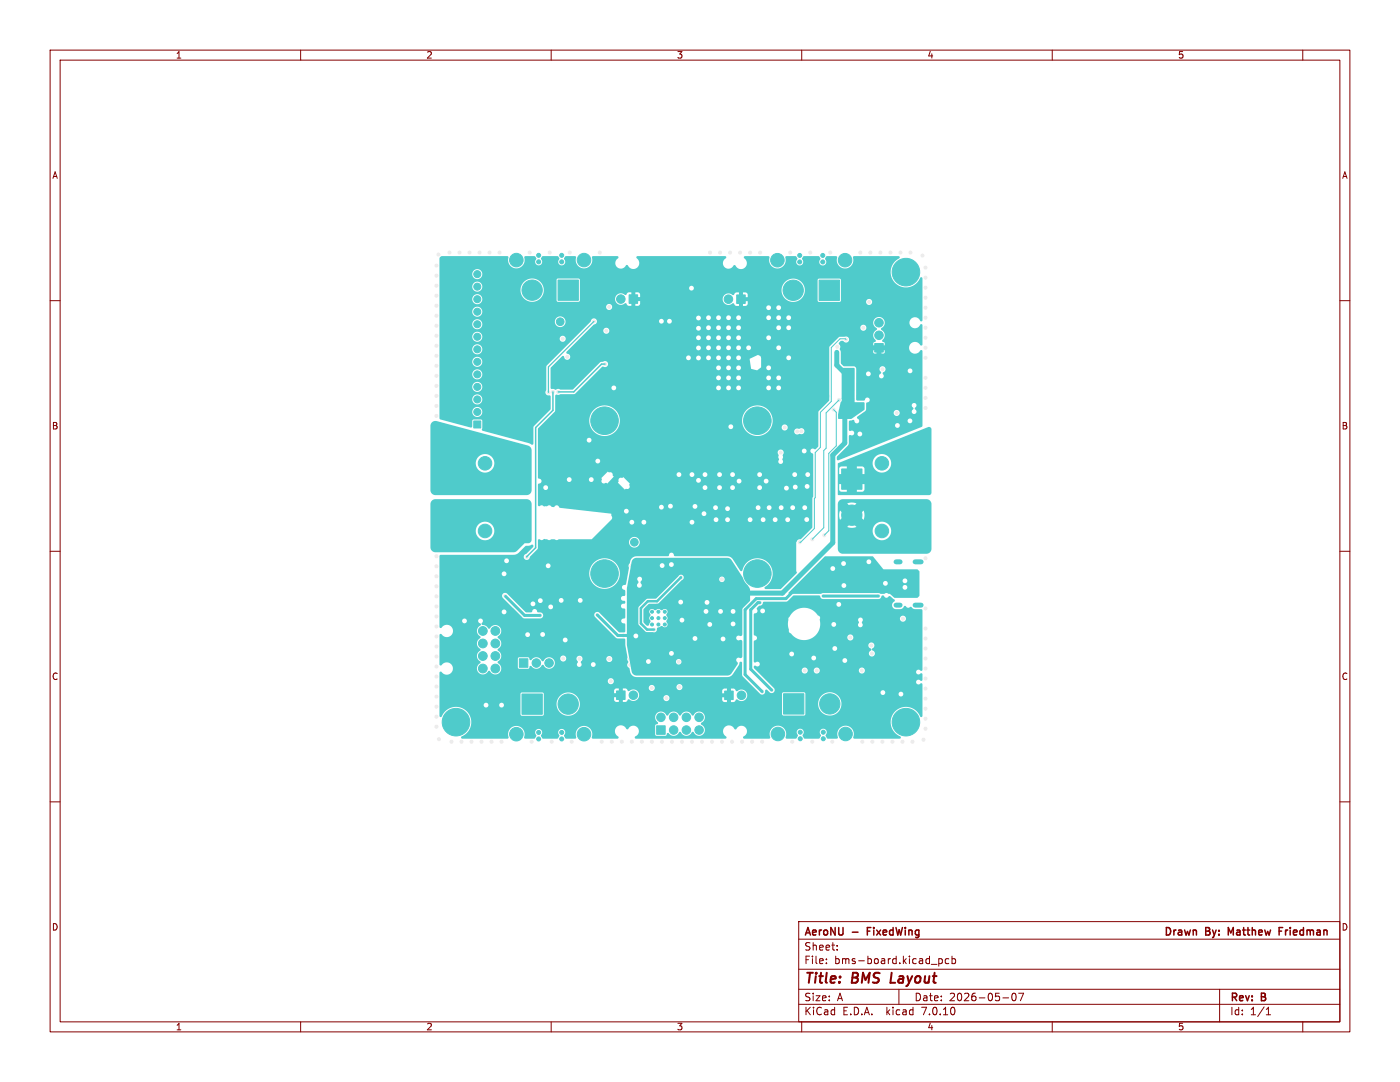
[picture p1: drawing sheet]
<svg xmlns="http://www.w3.org/2000/svg" width="279mm" height="216mm" viewBox="0 0 279 216" stroke-linecap="round" stroke-linejoin="round" font-family="sans-serif">
<defs><g id="words">
<g font-size="2.8" fill="#840000">
<text x="160.4" y="196.8">Title:</text>
<text x="170.1" y="196.8">BMS</text>
<text x="178.6" y="196.8">Layout</text>
</g>
<g font-size="2.1" fill="#840000">
<text x="160.4" y="189.9">Sheet:</text>
<text x="160.4" y="187.1">AeroNU</text>
<text x="170.1" y="187.1">-</text>
<text x="173.7" y="187.1">FixedWing</text>
<text x="232" y="187.1">Drawn</text>
<text x="240.5" y="187.1">By:</text>
<text x="245.6" y="187.1">Matthew</text>
<text x="256.3" y="187.1">Friedman</text>
<text x="160.4" y="192.6">File:</text>
<text x="166.5" y="192.6">bms-board.kicad_pcb</text>
<text x="160.4" y="202.8">KiCad</text>
<text x="160.4" y="200">Size:</text>
<text x="167" y="200">A</text>
<text x="168.1" y="202.8">E.D.A.</text>
<text x="177" y="202.8">kicad</text>
<text x="182.4" y="200">Date:</text>
<text x="184.2" y="202.8">7.0.10</text>
<text x="189.4" y="200">2026-05-07</text>
<text x="245.4" y="200.2">Rev:</text>
<text x="245.4" y="202.8">Id:</text>
<text x="249.5" y="202.8">1/1</text>
<text x="251.8" y="200.2">B</text>
</g>
<g font-size="1.8" fill="#840000">
<text x="35" y="11.9">1</text>
<text x="85" y="11.9">2</text>
<text x="135" y="11.9">3</text>
<text x="185" y="11.9">4</text>
<text x="235" y="11.9">5</text>
<text x="10.3" y="35.9">A</text>
<text x="267.7" y="35.9">A</text>
<text x="10.3" y="85.9">B</text>
<text x="267.7" y="85.9">B</text>
<text x="10.3" y="135.9">C</text>
<text x="267.7" y="135.9">C</text>
<text x="10.3" y="185.9">D</text>
<text x="267.7" y="185.9">D</text>
<text x="35" y="205.8">1</text>
<text x="85" y="205.8">2</text>
<text x="135" y="205.8">3</text>
<text x="185" y="205.8">4</text>
<text x="235" y="205.8">5</text>
</g>
</g></defs>
<g fill="none" stroke="#840000" stroke-width=".2">
<path d="M10 10h259.4v195.9h-259.4zM12 12h255.4v191.9h-255.4zM60 10v2M110 10v2M160 10v2M210 10v2M260 10v2M10 60h2M267.4 60h2M10 110h2M267.4 110h2M10 160h2"/>
<path d="M267.4 160h2M159.4 183.9h108v20h-108zM159.4 197.4h108M159.4 193.4h108M159.4 187.4h108M164.9 192.1v.2M164.9 191.4v.1M167.1 189.4v.2M167.1 188.7v.1M179.4 197.4v3M187.4 191.4l.4-.1 .3 .3-.2 .6h-.5M187.4 191.3v1.5"/>
<path d="M189.4 191.4l-.5-.1-.3 .3 .2 .6h.6M190 191.4l.4-.1 .3 .3-.1 .6h-.6M190 190.8v1.5M200.1 199.1h1.2M202.1 198.3l.2-.1a.8 .8 0 0 1 .5 .7 .8 .8 0 0 1-.5 .8 1 1 0 0 1-.2-1.4zM203.3 198.2h1l-.7 1.5M243.4 197.4v6.5M60 203.9v2M110 203.9v2M159.4 200.4h108M160 203.9v2M210 203.9v2"/>
<path d="M252.7 202.5h.9M252.7 201.4l.4-.4v1.5M260 203.9v2"/>
</g>
<path d="M177.9 194.1l-.2 2h1" fill="none" stroke="#840000" stroke-width=".4"/>
<path d="M173.1 185.8h.5M173.8 185.1h-.7v1.5M255.3 185.8h.5M256 185.1h-.7v1.5" fill="none" stroke="#840000" stroke-width=".3"/>
<g fill="#4fcbcb" stroke="#4fcbcb" stroke-width=".2">
<path d="M100.8 100.8h4v4h-4z"/>
<path d="M131.1 144.8h1.7v1.7h-1.7z"/>
<path d="M168 93.6h4v4h-4z"/>
<path d="M103.7 131.5h1.7v1.7h-1.7z"/>
<path d="M156.4 138.4h4v4.1h-4z"/>
<path d="M94.5 84h1.5v1.4h-1.5z"/>
<path d="M174.6 68.6h1.7v1.7h-1.7z"/>
<path d="M123.1 137.9h1.7v1.7h-1.7z"/>
<path d="M125.5 58.8h1.7v1.7h-1.7z"/>
<path d="M163.5 55.9h4v4h-4z"/>
<path d="M111.4 55.9h4v4h-4z"/>
<path d="M144.6 137.9h1.7v1.7h-1.7z"/>
<path d="M147 58.9h1.7v1.7h-1.7z"/>
<path d="M104.2 138.5h4v4h-4z"/>
<circle cx="151.1" cy="114.4" r="2.75"/>
<circle cx="86.9" cy="107.7" r=".4"/>
<circle cx="88.2" cy="107.7" r=".4"/>
<circle cx="89.5" cy="107.7" r=".4"/>
<circle cx="90.8" cy="107.7" r=".4"/>
<circle cx="92.1" cy="107.7" r=".4"/>
<circle cx="93.4" cy="107.7" r=".4"/>
<circle cx="86.9" cy="106.4" r=".4"/>
<circle cx="88.2" cy="106.4" r=".4"/>
<circle cx="89.5" cy="106.4" r=".4"/>
<circle cx="90.8" cy="106.4" r=".4"/>
<circle cx="92.1" cy="106.4" r=".4"/>
<circle cx="93.4" cy="106.4" r=".4"/>
<circle cx="86.9" cy="105.1" r=".4"/>
<circle cx="88.2" cy="105.1" r=".4"/>
<circle cx="89.5" cy="105.1" r=".4"/>
<circle cx="90.8" cy="105.1" r=".4"/>
<circle cx="92.1" cy="105.1" r=".4"/>
<circle cx="93.4" cy="105.1" r=".4"/>
<circle cx="86.9" cy="103.8" r=".4"/>
<circle cx="88.2" cy="103.8" r=".4"/>
<circle cx="89.5" cy="103.8" r=".4"/>
<circle cx="90.8" cy="103.8" r=".4"/>
<circle cx="92.1" cy="103.8" r=".4"/>
<circle cx="93.4" cy="103.8" r=".4"/>
<circle cx="86.9" cy="102.5" r=".4"/>
<circle cx="88.2" cy="102.5" r=".4"/>
<circle cx="89.5" cy="102.5" r=".4"/>
<circle cx="90.8" cy="102.5" r=".4"/>
<circle cx="92.1" cy="102.5" r=".4"/>
<circle cx="93.4" cy="102.5" r=".4"/>
<circle cx="86.9" cy="101.2" r=".4"/>
<circle cx="88.2" cy="101.2" r=".4"/>
<circle cx="89.5" cy="101.2" r=".4"/>
<circle cx="90.8" cy="101.2" r=".4"/>
<circle cx="92.1" cy="101.2" r=".4"/>
<circle cx="93.4" cy="101.2" r=".4"/>
<circle cx="86.9" cy="97.2" r=".4"/>
<circle cx="88.2" cy="97.2" r=".4"/>
<circle cx="89.5" cy="97.2" r=".4"/>
<circle cx="90.8" cy="97.2" r=".4"/>
<circle cx="92.1" cy="97.2" r=".4"/>
<circle cx="93.4" cy="97.2" r=".4"/>
<circle cx="86.9" cy="95.9" r=".4"/>
<circle cx="88.2" cy="95.9" r=".4"/>
<circle cx="89.5" cy="95.9" r=".4"/>
<circle cx="90.8" cy="95.9" r=".4"/>
<circle cx="92.1" cy="95.9" r=".4"/>
<circle cx="93.4" cy="95.9" r=".4"/>
<circle cx="102.8" cy="95.6" r="2.02"/>
<circle cx="86.9" cy="94.6" r=".4"/>
<circle cx="88.2" cy="94.6" r=".4"/>
<circle cx="89.5" cy="94.6" r=".4"/>
<circle cx="90.8" cy="94.6" r=".4"/>
<circle cx="92.1" cy="94.6" r=".4"/>
<circle cx="93.4" cy="94.6" r=".4"/>
<circle cx="86.9" cy="93.3" r=".4"/>
<circle cx="88.2" cy="93.3" r=".4"/>
<circle cx="89.5" cy="93.3" r=".4"/>
<circle cx="90.8" cy="93.3" r=".4"/>
<circle cx="92.1" cy="93.3" r=".4"/>
<circle cx="93.4" cy="93.3" r=".4"/>
<circle cx="86.9" cy="92" r=".4"/>
<circle cx="88.2" cy="92" r=".4"/>
<circle cx="89.5" cy="92" r=".4"/>
<circle cx="90.8" cy="92" r=".4"/>
<circle cx="92.1" cy="92" r=".4"/>
<circle cx="93.4" cy="92" r=".4"/>
<circle cx="86.9" cy="90.7" r=".4"/>
<circle cx="88.2" cy="90.7" r=".4"/>
<circle cx="89.5" cy="90.7" r=".4"/>
<circle cx="90.8" cy="90.7" r=".4"/>
<circle cx="92.1" cy="90.7" r=".4"/>
<circle cx="93.4" cy="90.7" r=".4"/>
<circle cx="96.8" cy="92.4" r="1.35"/>
<circle cx="96.8" cy="105.9" r="1.35"/>
<circle cx="180.8" cy="54.3" r="2.75"/>
<circle cx="120.6" cy="83.9" r="2.75"/>
<circle cx="151.1" cy="83.9" r="2.75"/>
<circle cx="180.8" cy="144.1" r="2.75"/>
<circle cx="91" cy="144.1" r="2.75"/>
<circle cx="120.6" cy="114.4" r="2.75"/>
<circle cx="131.9" cy="143.1" r=".85"/>
<circle cx="134.4" cy="145.7" r=".85"/>
<circle cx="134.4" cy="143.1" r=".85"/>
<circle cx="137" cy="145.7" r=".85"/>
<circle cx="137" cy="143.1" r=".85"/>
<circle cx="139.5" cy="145.7" r=".85"/>
<circle cx="139.5" cy="143.1" r=".85"/>
<circle cx="185" cy="89.8" r=".4"/>
<circle cx="183.7" cy="89.8" r=".4"/>
<circle cx="182.4" cy="89.8" r=".4"/>
<circle cx="181.1" cy="89.8" r=".4"/>
<circle cx="179.8" cy="89.8" r=".4"/>
<circle cx="178.5" cy="89.8" r=".4"/>
<circle cx="185" cy="91.1" r=".4"/>
<circle cx="183.7" cy="91.1" r=".4"/>
<circle cx="182.4" cy="91.1" r=".4"/>
<circle cx="181.1" cy="91.1" r=".4"/>
<circle cx="179.8" cy="91.1" r=".4"/>
<circle cx="178.5" cy="91.1" r=".4"/>
<circle cx="185" cy="92.4" r=".4"/>
<circle cx="183.7" cy="92.4" r=".4"/>
<circle cx="182.4" cy="92.4" r=".4"/>
<circle cx="181.1" cy="92.4" r=".4"/>
<circle cx="179.8" cy="92.4" r=".4"/>
<circle cx="178.5" cy="92.4" r=".4"/>
<circle cx="185" cy="93.7" r=".4"/>
<circle cx="183.7" cy="93.7" r=".4"/>
<circle cx="182.4" cy="93.7" r=".4"/>
<circle cx="181.1" cy="93.7" r=".4"/>
<circle cx="179.8" cy="93.7" r=".4"/>
<circle cx="178.5" cy="93.7" r=".4"/>
<circle cx="185" cy="95" r=".4"/>
<circle cx="183.7" cy="95" r=".4"/>
<circle cx="182.4" cy="95" r=".4"/>
<circle cx="181.1" cy="95" r=".4"/>
<circle cx="179.8" cy="95" r=".4"/>
<circle cx="178.5" cy="95" r=".4"/>
<circle cx="185" cy="96.3" r=".4"/>
<circle cx="183.7" cy="96.3" r=".4"/>
<circle cx="182.4" cy="96.3" r=".4"/>
<circle cx="181.1" cy="96.3" r=".4"/>
<circle cx="179.8" cy="96.3" r=".4"/>
<circle cx="178.5" cy="96.3" r=".4"/>
<circle cx="185" cy="102.1" r=".4"/>
<circle cx="183.7" cy="102.1" r=".4"/>
<circle cx="182.4" cy="102.1" r=".4"/>
<circle cx="181.1" cy="102.1" r=".4"/>
<circle cx="179.8" cy="102.1" r=".4"/>
<circle cx="178.5" cy="102.1" r=".4"/>
<circle cx="170" cy="102.8" r="2.02"/>
<circle cx="185" cy="103.4" r=".4"/>
<circle cx="183.7" cy="103.4" r=".4"/>
<circle cx="182.4" cy="103.4" r=".4"/>
<circle cx="181.1" cy="103.4" r=".4"/>
<circle cx="179.8" cy="103.4" r=".4"/>
<circle cx="178.5" cy="103.4" r=".4"/>
<circle cx="185" cy="104.7" r=".4"/>
<circle cx="183.7" cy="104.7" r=".4"/>
<circle cx="182.4" cy="104.7" r=".4"/>
<circle cx="181.1" cy="104.7" r=".4"/>
<circle cx="179.8" cy="104.7" r=".4"/>
<circle cx="178.5" cy="104.7" r=".4"/>
<circle cx="185" cy="106" r=".4"/>
<circle cx="183.7" cy="106" r=".4"/>
<circle cx="182.4" cy="106" r=".4"/>
<circle cx="181.1" cy="106" r=".4"/>
<circle cx="179.8" cy="106" r=".4"/>
<circle cx="178.5" cy="106" r=".4"/>
<circle cx="185" cy="107.3" r=".4"/>
<circle cx="183.7" cy="107.3" r=".4"/>
<circle cx="182.4" cy="107.3" r=".4"/>
<circle cx="181.1" cy="107.3" r=".4"/>
<circle cx="179.8" cy="107.3" r=".4"/>
<circle cx="178.5" cy="107.3" r=".4"/>
<circle cx="185" cy="108.6" r=".4"/>
<circle cx="183.7" cy="108.6" r=".4"/>
<circle cx="182.4" cy="108.6" r=".4"/>
<circle cx="181.1" cy="108.6" r=".4"/>
<circle cx="179.8" cy="108.6" r=".4"/>
<circle cx="178.5" cy="108.6" r=".4"/>
<circle cx="176" cy="92.4" r="1.35"/>
<circle cx="176" cy="105.9" r="1.35"/>
<circle cx="107" cy="132.3" r=".85"/>
<circle cx="109.6" cy="132.3" r=".85"/>
<circle cx="159.7" cy="146.1" r=".4"/>
<circle cx="159.7" cy="147.4" r=".4"/>
<circle cx="164.3" cy="146.1" r=".4"/>
<circle cx="164.3" cy="147.4" r=".4"/>
<circle cx="165.6" cy="140.5" r="2.02"/>
<circle cx="155.3" cy="146.5" r="1.35"/>
<circle cx="168.7" cy="146.5" r="1.35"/>
<circle cx="95.2" cy="82.2" r=".7"/>
<circle cx="95.2" cy="79.7" r=".7"/>
<circle cx="95.2" cy="77.2" r=".7"/>
<circle cx="95.2" cy="74.7" r=".7"/>
<circle cx="95.2" cy="72.2" r=".7"/>
<circle cx="95.2" cy="69.7" r=".7"/>
<circle cx="95.2" cy="67.2" r=".7"/>
<circle cx="95.2" cy="64.7" r=".7"/>
<circle cx="95.2" cy="62.2" r=".7"/>
<circle cx="95.2" cy="59.7" r=".7"/>
<circle cx="95.2" cy="57.2" r=".7"/>
<circle cx="95.2" cy="54.7" r=".7"/>
<circle cx="126.6" cy="108.2" r=".77"/>
<circle cx="175.4" cy="66.9" r=".85"/>
<circle cx="175.4" cy="64.4" r=".85"/>
<circle cx="98.9" cy="125.9" r=".88"/>
<circle cx="98.9" cy="128.4" r=".88"/>
<circle cx="98.9" cy="130.9" r=".88"/>
<circle cx="98.9" cy="133.4" r=".88"/>
<circle cx="96.4" cy="125.9" r=".88"/>
<circle cx="96.4" cy="128.4" r=".88"/>
<circle cx="96.4" cy="130.9" r=".88"/>
<circle cx="96.4" cy="133.4" r=".88"/>
<circle cx="126.4" cy="138.7" r=".85"/>
<circle cx="123.9" cy="59.7" r=".85"/>
<circle cx="111.8" cy="64.2" r=".76"/>
<circle cx="132.7" cy="124.6" r=".3"/>
<circle cx="132.7" cy="123.3" r=".3"/>
<circle cx="132.7" cy="122.1" r=".3"/>
<circle cx="131.4" cy="124.6" r=".3"/>
<circle cx="131.4" cy="123.3" r=".3"/>
<circle cx="131.4" cy="122.1" r=".3"/>
<circle cx="130.1" cy="124.6" r=".3"/>
<circle cx="130.1" cy="123.3" r=".3"/>
<circle cx="130.1" cy="122.1" r=".3"/>
<circle cx="164.2" cy="52.3" r=".4"/>
<circle cx="164.2" cy="51" r=".4"/>
<circle cx="159.6" cy="52.3" r=".4"/>
<circle cx="159.6" cy="51" r=".4"/>
<circle cx="158.3" cy="57.9" r="2.02"/>
<circle cx="168.6" cy="51.9" r="1.35"/>
<circle cx="155.2" cy="51.9" r="1.35"/>
<circle cx="112.1" cy="52.2" r=".4"/>
<circle cx="112.1" cy="51" r=".4"/>
<circle cx="107.5" cy="52.2" r=".4"/>
<circle cx="107.5" cy="51" r=".4"/>
<circle cx="106.2" cy="57.9" r="2.02"/>
<circle cx="116.5" cy="51.9" r="1.35"/>
<circle cx="103.1" cy="51.9" r="1.35"/>
<circle cx="148" cy="138.7" r=".85"/>
<circle cx="145.4" cy="59.7" r=".85"/>
<circle cx="107.5" cy="146.2" r=".4"/>
<circle cx="107.5" cy="147.5" r=".4"/>
<circle cx="112.1" cy="146.2" r=".4"/>
<circle cx="112.1" cy="147.5" r=".4"/>
<circle cx="113.4" cy="140.5" r="2.02"/>
<circle cx="103.1" cy="146.5" r="1.35"/>
<circle cx="116.5" cy="146.5" r="1.35"/>
</g>
<path d="M167 70.3v2.6l1.6 1.6v13.9l-2.4 2.4v17.5l-10 10.1h-8.3l-.2-.3M178.8 112.1h.8M182.6 112.1h1.2M178.8 120.8h.8M182.6 120.8h1.2" fill="none" stroke="#4fcbcb" stroke-width="1"/>
<g fill="#ececec" stroke="#ececec" stroke-width=".2">
<circle cx="170.6" cy="106.2" r=".3"/>
<circle cx="184.7" cy="125.4" r=".3"/>
<circle cx="90.1" cy="148" r=".3"/>
<circle cx="124.1" cy="148" r=".3"/>
<circle cx="152.1" cy="148" r=".3"/>
<circle cx="184.7" cy="77.4" r=".3"/>
<circle cx="184.7" cy="65.4" r=".3"/>
<circle cx="145.7" cy="50.4" r=".3"/>
<circle cx="173.7" cy="50.4" r=".3"/>
<circle cx="184.7" cy="75.4" r=".3"/>
<circle cx="126.1" cy="148" r=".3"/>
<circle cx="143.7" cy="50.4" r=".3"/>
<circle cx="155.8" cy="90.3" r=".3"/>
<circle cx="147.7" cy="50.4" r=".3"/>
<circle cx="156.6" cy="85.3" r=".3"/>
<circle cx="184.7" cy="133.4" r=".3"/>
<circle cx="87.1" cy="135" r=".3"/>
<circle cx="138.1" cy="148" r=".3"/>
<circle cx="180.6" cy="100.2" r=".3"/>
<circle cx="179.7" cy="50.4" r=".3"/>
<circle cx="87.1" cy="75" r=".3"/>
<circle cx="150.1" cy="148" r=".3"/>
<circle cx="121.6" cy="61.3" r=".3"/>
<circle cx="96.1" cy="148" r=".3"/>
<circle cx="172.6" cy="100.2" r=".3"/>
<circle cx="91.7" cy="50.4" r=".3"/>
<circle cx="99.7" cy="50.4" r=".3"/>
<circle cx="100.1" cy="148" r=".3"/>
<circle cx="87.1" cy="123" r=".3"/>
<circle cx="184.7" cy="111.4" r=".3"/>
<circle cx="87.1" cy="131" r=".3"/>
<circle cx="172.1" cy="148" r=".3"/>
<circle cx="184.7" cy="71.4" r=".3"/>
<circle cx="184.7" cy="67.4" r=".3"/>
<circle cx="141.7" cy="50.4" r=".3"/>
<circle cx="149.7" cy="50.4" r=".3"/>
<circle cx="182.6" cy="100.2" r=".3"/>
<circle cx="128.1" cy="148" r=".3"/>
<circle cx="87.1" cy="129" r=".3"/>
<circle cx="112.3" cy="67.6" r=".3"/>
<circle cx="184.7" cy="137.4" r=".3"/>
<circle cx="184.7" cy="131.4" r=".3"/>
<circle cx="175.7" cy="50.4" r=".3"/>
<circle cx="184.7" cy="59.4" r=".3"/>
<circle cx="168.6" cy="108.2" r=".3"/>
<circle cx="176.1" cy="148" r=".3"/>
<circle cx="142.1" cy="148" r=".3"/>
<circle cx="184.7" cy="55.4" r=".3"/>
<circle cx="182.1" cy="148" r=".3"/>
<circle cx="87.1" cy="139" r=".3"/>
<circle cx="109.7" cy="50.4" r=".3"/>
<circle cx="87.1" cy="119" r=".3"/>
<circle cx="174.1" cy="148" r=".3"/>
<circle cx="130.1" cy="137.3" r=".3"/>
<circle cx="180.2" cy="123.5" r=".3"/>
<circle cx="178.6" cy="100.2" r=".3"/>
<circle cx="148.1" cy="148" r=".3"/>
<circle cx="170.6" cy="108.2" r=".3"/>
<circle cx="135.5" cy="132.1" r=".3"/>
<circle cx="110.1" cy="148" r=".3"/>
<circle cx="174" cy="130.4" r=".3"/>
<circle cx="151.7" cy="50.4" r=".3"/>
<circle cx="87.1" cy="137" r=".3"/>
<circle cx="172.6" cy="106.2" r=".3"/>
<circle cx="87.1" cy="127" r=".3"/>
<circle cx="87.1" cy="83" r=".3"/>
<circle cx="178.9" cy="82.4" r=".3"/>
<circle cx="184.7" cy="143.4" r=".3"/>
<circle cx="180.1" cy="148" r=".3"/>
<circle cx="162.1" cy="148" r=".3"/>
<circle cx="94.1" cy="148" r=".3"/>
<circle cx="87.1" cy="55" r=".3"/>
<circle cx="132.1" cy="148" r=".3"/>
<circle cx="158.1" cy="148" r=".3"/>
<circle cx="184.7" cy="63.4" r=".3"/>
<circle cx="87.1" cy="141" r=".3"/>
<circle cx="113.2" cy="71.2" r=".3"/>
<circle cx="160.6" cy="133.8" r=".3"/>
<circle cx="87.1" cy="63" r=".3"/>
<circle cx="177.7" cy="50.4" r=".3"/>
<circle cx="87.1" cy="69" r=".3"/>
<circle cx="184.7" cy="127.4" r=".3"/>
<circle cx="171.7" cy="50.4" r=".3"/>
<circle cx="166.1" cy="148" r=".3"/>
<circle cx="159.1" cy="86.1" r=".3"/>
<circle cx="184.7" cy="121.4" r=".3"/>
<circle cx="140.1" cy="148" r=".3"/>
<circle cx="87.5" cy="50.8" r=".3"/>
<circle cx="87.1" cy="79" r=".3"/>
<circle cx="87.1" cy="145" r=".3"/>
<circle cx="181.7" cy="50.4" r=".3"/>
<circle cx="174.6" cy="108.2" r=".3"/>
<circle cx="169.7" cy="127.2" r=".3"/>
<circle cx="92.1" cy="148" r=".3"/>
<circle cx="87.6" cy="147.5" r=".3"/>
<circle cx="168.6" cy="106.2" r=".3"/>
<circle cx="176.6" cy="100.2" r=".3"/>
<circle cx="176.6" cy="102.2" r=".3"/>
<circle cx="167.1" cy="69.2" r=".3"/>
<circle cx="87.1" cy="143" r=".3"/>
<circle cx="87.1" cy="71" r=".3"/>
<circle cx="105.7" cy="50.4" r=".3"/>
<circle cx="144.1" cy="148" r=".3"/>
<circle cx="87.1" cy="111" r=".3"/>
<circle cx="173.4" cy="60.3" r=".3"/>
<circle cx="184.7" cy="129.4" r=".3"/>
<circle cx="176.1" cy="73.7" r=".3"/>
<circle cx="184.7" cy="135.4" r=".3"/>
<circle cx="130.1" cy="148" r=".3"/>
<circle cx="184.7" cy="69.4" r=".3"/>
<circle cx="161.7" cy="50.4" r=".3"/>
<circle cx="93.7" cy="50.4" r=".3"/>
<circle cx="113.7" cy="50.4" r=".3"/>
<circle cx="184.7" cy="61.4" r=".3"/>
<circle cx="184.6" cy="100.2" r=".3"/>
<circle cx="120.1" cy="148" r=".3"/>
<circle cx="87.1" cy="67" r=".3"/>
<circle cx="178.1" cy="148" r=".3"/>
<circle cx="163" cy="133.8" r=".3"/>
<circle cx="184.7" cy="53.4" r=".3"/>
<circle cx="184.7" cy="141.4" r=".3"/>
<circle cx="87.1" cy="133" r=".3"/>
<circle cx="172.3" cy="65.4" r=".3"/>
<circle cx="87.1" cy="57" r=".3"/>
<circle cx="87.1" cy="113" r=".3"/>
<circle cx="87.1" cy="61" r=".3"/>
<circle cx="174.6" cy="102.2" r=".3"/>
<circle cx="87.1" cy="53" r=".3"/>
<circle cx="114.1" cy="148" r=".3"/>
<circle cx="135.6" cy="137.1" r=".3"/>
<circle cx="122.1" cy="148" r=".3"/>
<circle cx="87.1" cy="59" r=".3"/>
<circle cx="87.1" cy="73" r=".3"/>
<circle cx="87.1" cy="115" r=".3"/>
<circle cx="172.6" cy="104.2" r=".3"/>
<circle cx="173.9" cy="128.8" r=".3"/>
<circle cx="136.1" cy="148" r=".3"/>
<circle cx="176.6" cy="108.2" r=".3"/>
<circle cx="106.1" cy="148" r=".3"/>
<circle cx="119.7" cy="50.4" r=".3"/>
<circle cx="87.1" cy="121" r=".3"/>
<circle cx="165.7" cy="50.4" r=".3"/>
<circle cx="184.7" cy="79.4" r=".3"/>
<circle cx="184.7" cy="57.4" r=".3"/>
<circle cx="168.6" cy="100.2" r=".3"/>
<circle cx="144.1" cy="115.6" r=".3"/>
<circle cx="184.7" cy="81.4" r=".3"/>
<circle cx="98.1" cy="148" r=".3"/>
<circle cx="87.1" cy="77" r=".3"/>
<circle cx="184.7" cy="145.4" r=".3"/>
<circle cx="89.7" cy="50.4" r=".3"/>
<circle cx="174.6" cy="100.2" r=".3"/>
<circle cx="87.1" cy="117" r=".3"/>
<circle cx="172.6" cy="108.2" r=".3"/>
<circle cx="184.7" cy="139.4" r=".3"/>
<circle cx="87.1" cy="125" r=".3"/>
<circle cx="95.7" cy="50.4" r=".3"/>
<circle cx="159.9" cy="86" r=".3"/>
<circle cx="146.1" cy="148" r=".3"/>
<circle cx="134.1" cy="148" r=".3"/>
<circle cx="184.1" cy="51" r=".3"/>
<circle cx="97.7" cy="50.4" r=".3"/>
<circle cx="157.7" cy="50.4" r=".3"/>
<circle cx="184.3" cy="147.6" r=".3"/>
<circle cx="133" cy="139.3" r=".3"/>
<circle cx="87.1" cy="65" r=".3"/>
<circle cx="87.1" cy="81" r=".3"/>
<circle cx="172" cy="133.8" r=".3"/>
<circle cx="169.9" cy="81.8" r=".3"/>
<circle cx="126" cy="119.2" r=".3"/>
<circle cx="125.8" cy="131.5" r=".3"/>
<circle cx="132.3" cy="125.8" r=".3"/>
<circle cx="126.1" cy="123.9" r=".3"/>
<circle cx="140" cy="112.5" r=".3"/>
<circle cx="119.2" cy="122.7" r=".3"/>
<circle cx="127" cy="131.5" r=".3"/>
<circle cx="100.8" cy="118.9" r=".3"/>
<circle cx="143.8" cy="133.3" r=".3"/>
<circle cx="145.3" cy="131.7" r=".3"/>
<circle cx="127" cy="132.7" r=".3"/>
<circle cx="136.9" cy="120.3" r=".3"/>
<circle cx="144.3" cy="120.2" r=".3"/>
<circle cx="125.8" cy="132.7" r=".3"/>
<circle cx="171.9" cy="81.6" r=".3"/>
<circle cx="129.1" cy="124.3" r=".3"/>
<circle cx="131.2" cy="120.7" r=".3"/>
<circle cx="126" cy="112.9" r=".3"/>
<circle cx="129.1" cy="121.2" r=".3"/>
<circle cx="124.4" cy="126.8" r=".3"/>
<circle cx="167.7" cy="82" r=".3"/>
<circle cx="132" cy="115.2" r=".3"/>
<circle cx="170.2" cy="79.7" r=".3"/>
<circle cx="145.6" cy="120.2" r=".3"/>
<circle cx="168.6" cy="76" r=".3"/>
<circle cx="167" cy="70.3" r=".3"/>
<circle cx="145.3" cy="133.2" r=".3"/>
<circle cx="141.5" cy="129.1" r=".3"/>
<circle cx="107.8" cy="122.8" r=".3"/>
<circle cx="130.5" cy="125.6" r=".3"/>
<circle cx="135.9" cy="115.2" r=".3"/>
<circle cx="91.1" cy="87.2" r=".3"/>
<circle cx="172.6" cy="98.2" r=".3"/>
<circle cx="95.1" cy="87.2" r=".3"/>
<circle cx="172.6" cy="92.2" r=".3"/>
<circle cx="99.1" cy="91.2" r=".3"/>
<circle cx="97.1" cy="95.2" r=".3"/>
<circle cx="93.1" cy="89.2" r=".3"/>
<circle cx="105.1" cy="93.2" r=".3"/>
<circle cx="170.6" cy="92.2" r=".3"/>
<circle cx="101.1" cy="93.2" r=".3"/>
<circle cx="182.6" cy="98.2" r=".3"/>
<circle cx="174.6" cy="90.2" r=".3"/>
<circle cx="87.1" cy="89.2" r=".3"/>
<circle cx="91.1" cy="89.2" r=".3"/>
<circle cx="180.6" cy="88.2" r=".3"/>
<circle cx="97.1" cy="87.2" r=".3"/>
<circle cx="99.1" cy="95.2" r=".3"/>
<circle cx="184.6" cy="88.2" r=".3"/>
<circle cx="121" cy="66" r=".3"/>
<circle cx="95.1" cy="95.2" r=".3"/>
<circle cx="99.1" cy="93.2" r=".3"/>
<circle cx="89.1" cy="87.2" r=".3"/>
<circle cx="184.6" cy="86.2" r=".3"/>
<circle cx="176.6" cy="96.2" r=".3"/>
<circle cx="87.1" cy="85.2" r=".3"/>
<circle cx="89.1" cy="85.2" r=".3"/>
<circle cx="89.1" cy="89.2" r=".3"/>
<circle cx="101.1" cy="91.2" r=".3"/>
<circle cx="182.6" cy="88.2" r=".3"/>
<circle cx="99.1" cy="89.2" r=".3"/>
<circle cx="178.6" cy="98.2" r=".3"/>
<circle cx="93.1" cy="87.2" r=".3"/>
<circle cx="180.6" cy="98.2" r=".3"/>
<circle cx="174.6" cy="96.2" r=".3"/>
<circle cx="99.1" cy="97.2" r=".3"/>
<circle cx="174.6" cy="98.2" r=".3"/>
<circle cx="184.6" cy="98.2" r=".3"/>
<circle cx="97.1" cy="89.2" r=".3"/>
<circle cx="174.6" cy="94.2" r=".3"/>
<circle cx="176.6" cy="90.2" r=".3"/>
<circle cx="97.1" cy="97.2" r=".3"/>
<circle cx="176.6" cy="98.2" r=".3"/>
<circle cx="95.1" cy="97.2" r=".3"/>
<circle cx="87.1" cy="87.2" r=".3"/>
<circle cx="95.1" cy="89.2" r=".3"/>
<circle cx="150.5" cy="88" r=".3"/>
<circle cx="161.9" cy="72.2" r=".3"/>
<circle cx="146" cy="87.4" r=".3"/>
<circle cx="167.9" cy="64.2" r=".3"/>
<circle cx="169.9" cy="64.2" r=".3"/>
<circle cx="175.2" cy="72.7" r=".3"/>
<circle cx="171.9" cy="64.2" r=".3"/>
<circle cx="173.2" cy="125.8" r=".3"/>
<circle cx="177.2" cy="77" r=".3"/>
<circle cx="165.9" cy="64.2" r=".3"/>
<circle cx="173.2" cy="127.8" r=".3"/>
<circle cx="146.8" cy="82.7" r=".3"/>
<circle cx="165.2" cy="79.1" r=".3"/>
<circle cx="174.6" cy="121.7" r=".3"/>
<circle cx="160.3" cy="83.8" r=".3"/>
<circle cx="152.5" cy="88" r=".3"/>
<circle cx="112.4" cy="133.4" r=".3"/>
<circle cx="169.9" cy="72.4" r=".3"/>
<circle cx="106.7" cy="112.8" r=".3"/>
<circle cx="173.4" cy="72.7" r=".3"/>
<circle cx="154.8" cy="80.7" r=".3"/>
<circle cx="164.3" cy="74.5" r=".3"/>
<circle cx="163.9" cy="66.2" r=".3"/>
<circle cx="177.2" cy="75.8" r=".3"/>
<circle cx="173.2" cy="120.9" r=".3"/>
<circle cx="114.3" cy="85.2" r=".3"/>
<circle cx="169.9" cy="66.2" r=".3"/>
<circle cx="157.7" cy="80.8" r=".3"/>
<circle cx="165.9" cy="66.2" r=".3"/>
<circle cx="164.3" cy="71.8" r=".3"/>
<circle cx="169.9" cy="62.2" r=".3"/>
<circle cx="164.3" cy="77.1" r=".3"/>
<circle cx="146.8" cy="80.7" r=".3"/>
<circle cx="163.9" cy="64.2" r=".3"/>
<circle cx="160.3" cy="80.8" r=".3"/>
<circle cx="156.5" cy="88" r=".3"/>
<circle cx="152.8" cy="80.7" r=".3"/>
<circle cx="112.6" cy="81.6" r=".3"/>
<circle cx="163.9" cy="62.2" r=".3"/>
<circle cx="165.9" cy="62.2" r=".3"/>
<circle cx="162.7" cy="80.8" r=".3"/>
<circle cx="89" cy="113" r=".3"/>
<circle cx="165.9" cy="68.2" r=".3"/>
<circle cx="180.6" cy="114.3" r=".3"/>
<circle cx="180.6" cy="118.6" r=".3"/>
<circle cx="169.9" cy="114.7" r=".3"/>
<circle cx="182.7" cy="115.6" r=".3"/>
<circle cx="152.1" cy="138" r=".3"/>
<circle cx="182.7" cy="117.6" r=".3"/>
<circle cx="169.8" cy="112.9" r=".3"/>
<circle cx="121.9" cy="135.9" r=".3"/>
<circle cx="112.4" cy="131.4" r=".3"/>
<circle cx="121.6" cy="131.5" r=".3"/>
<circle cx="168.9" cy="67.7" r=".3"/>
<circle cx="159.6" cy="108.2" r=".3"/>
<circle cx="99.1" cy="101.3" r=".3"/>
<circle cx="103.1" cy="107.3" r=".3"/>
<circle cx="95.1" cy="107.3" r=".3"/>
<circle cx="97.1" cy="109.3" r=".3"/>
<circle cx="95.1" cy="103.3" r=".3"/>
<circle cx="105.1" cy="105.3" r=".3"/>
<circle cx="105.1" cy="107.3" r=".3"/>
<circle cx="87.1" cy="109.3" r=".3"/>
<circle cx="95.1" cy="109.3" r=".3"/>
<circle cx="99.1" cy="109.3" r=".3"/>
<circle cx="93.1" cy="109.3" r=".3"/>
<circle cx="91.1" cy="109.3" r=".3"/>
<circle cx="99.1" cy="103.3" r=".3"/>
<circle cx="89.1" cy="109.3" r=".3"/>
<circle cx="101.1" cy="107.3" r=".3"/>
<circle cx="95.1" cy="101.3" r=".3"/>
<circle cx="99.1" cy="105.3" r=".3"/>
<circle cx="97.1" cy="103.3" r=".3"/>
<circle cx="97.1" cy="101.3" r=".3"/>
<circle cx="99.1" cy="107.3" r=".3"/>
<circle cx="151.6" cy="120.2" r=".3"/>
<circle cx="154" cy="137.7" r=".3"/>
<circle cx="166.4" cy="81.7" r=".3"/>
<circle cx="164.5" cy="106.8" r=".3"/>
<circle cx="167.5" cy="79.8" r=".3"/>
<circle cx="162.1" cy="107.6" r=".3"/>
<circle cx="109.4" cy="78.3" r=".3"/>
<circle cx="118.5" cy="64.1" r=".3"/>
<circle cx="111.4" cy="78.2" r=".3"/>
<circle cx="120.8" cy="72.7" r=".3"/>
<circle cx="115.7" cy="131.4" r=".3"/>
<circle cx="175.3" cy="118.9" r=".3"/>
<circle cx="164.3" cy="118.9" r=".3"/>
<circle cx="110.4" cy="78.2" r=".3"/>
<circle cx="105.1" cy="111.1" r=".3"/>
</g>
<path d="M100.9 119l3.8 3.8h3.1M162.5 113.8l-5.6 5.7h-6l-2.2 2.2v12.9l3.4 3.4M164.3 118.9h11M119.2 122.7l4.1 4.1 2.7 .1M151.6 120.2h-.3l-1.5 1.5v11.8l4.2 4.2" fill="none" stroke="#4fcbcb" stroke-width=".6"/>
<path d="M135.9 115.2l-4.8 4.8h-1.8l-1.4 1.4v3l1.2 1.2h1.4" fill="none" stroke="#4fcbcb" stroke-width=".5"/>
<path d="M167.5 79.8l-2.6 2.6v7l-.5 .5v15.4l-2.3 2.3M168.9 67.7l-.2-.1h-1l-1.8 1.8v10.7l-2.2 2.2v7l-1 1v9l-.2 .2v6l-2.7 2.7h-.2M106.9 91.6h.1M166.4 81.7l.5 .6v6.7l-1.5 1.5v15.4l-.9 .9" fill="none" stroke="#4fcbcb" stroke-width=".2"/>
<path d="M118.5 64.1l-9 9.1v5.1" fill="none" stroke="#4fcbcb" stroke-width=".25"/>
<path d="M110.4 78.2v3.7l-3.5 3.4v24l-1.8 1.8M120.8 72.7h-.7l-5.6 5.5h-3.1" fill="none" stroke="#4fcbcb" stroke-width=".3"/>
<g fill="#4fcbcb">
<path d="M167.5 99.9l.7-.3h16.7a1 1 0 0 1 1 1v8.9a1 1 0 0 1-1 1h-16.7a.99 .99 0 0 1-1-1v-3.5h6.9a1.86 1.86 0 0 0 2.7 1.6 1.86 1.86 0 0 0 .3-3.2 1.86 1.86 0 0 0-2.9 1.3l-.1 .3h-6.9v-.9h1.9l.7 .2 1.1-.2-.9-.9-.9 .9h-1.9v-2.3h.3l.1 .9 1-.9a1.42 1.42 0 0 0 1.4 1.4 1.42 1.42 0 0 0 1.4-1.4l1 .9a2.52 2.52 0 0 0 0-1.8l-1 .9a1.42 1.42 0 0 0-1.4-1.4 1.42 1.42 0 0 0-1.4 1.4l-1-.9-.1 .9h-.3v-2.3h1.9l.9 .9 .9-.9-.7-.2-1.1 .2h-1.9z"/>
<path d="M167.2 92.5l6.9-.1a1.86 1.86 0 0 0 2.7 1.7 1.86 1.86 0 0 0 .3-3.2 1.86 1.86 0 0 0-2.9 1.3l-.1 .2h-6.9l18-7.2h.4l.2 .2 .1 12.9-.2 .4-18.4 .1-.1-2.2h.3v1.1l.1 .3 .3 .1h1.1v-1.5h-1.8v-1h1.4a1.41 1.41 0 0 0 .9 1.3 1.41 1.41 0 0 0 1.5-.3v1.5h1.1l.3-.1 .1-.3v-1.1h-1.6a1.35 1.35 0 0 0-.4-2.2 1.35 1.35 0 0 0-1.9 1.2h-1.4v-1h1.8v-1.5h2v1.5h1.5v-1.3l-.4-.2h-4.2l-.4 .4v1.1h-.3z"/>
<path d="M126.3 111.6l.8-.3h18l.6 .2 4 6.1v2.3l-1.6 1.7v5.1a.56 .56 0 0 1-.8 .1 .52 .52 0 0 0-.3 .8 .52 .52 0 0 0 .8 .1l.3 .3v3a.52 .52 0 0 1-.8 .2 .54 .54 0 0 0-.4 .5 .54 .54 0 0 0 .3 .5v.4l-1.2 1.8-.7 .4h-18.2a1.01 1.01 0 0 1-1.1-.8l-.3-2h3.2a.48 .48 0 0 0 .5 .5 .48 .48 0 0 0 .5-.4h5v.1a.56 .56 0 0 0 .9 .3 .56 .56 0 0 0-.1-1 .56 .56 0 0 0-.8 .6l-5-.1a.48 .48 0 0 0-.5-.5 .48 .48 0 0 0-.5 .5h-3.2l-.3-1.6h8.1v.1a.48 .48 0 0 0 .8 .2 .48 .48 0 0 0-.1-.8 .48 .48 0 0 0-.7 .5h-8.1l-.3-1.7v-1.3h13.1v.1a.48 .48 0 0 0 .5 .4 .48 .48 0 0 0 .5-.4h4.6v.1a.48 .48 0 0 0 .8 .3 .48 .48 0 0 0-.1-.8 .48 .48 0 0 0-.7 .4h-4.6v-.1a.48 .48 0 0 0-.5-.5 .48 .48 0 0 0-.5 .5h-13.1v-.5h1.3v.1a.48 .48 0 0 0 .8 .3 .48 .48 0 0 0-.1-.8 .48 .48 0 0 0-.7 .4h-1.3v-2.5h2.3l.1 .3 1.4 1.4 1.5 .1a.64 .64 0 0 0 .7-.9l.9-.4 .3 .1a.55 .55 0 0 0 .6 .1 .55 .55 0 0 0 .3-.5h8v.1a.48 .48 0 0 0 .6 .4 .48 .48 0 0 0 .3-.6h3.7v.1a.48 .48 0 0 0 .8 .3 .48 .48 0 0 0-.1-.8 .48 .48 0 0 0-.7 .4h-3.7a.48 .48 0 0 0-.5-.4 .48 .48 0 0 0-.4 .5h-8l-.2-.6 .1-.3h2.5v.2a.48 .48 0 0 0 .8 .2 .48 .48 0 0 0-.1-.8 .48 .48 0 0 0-.7 .4h-2.5l.1-.4-.2-.7 .2-.6h7.2a.48 .48 0 0 0 .5 .5 .48 .48 0 0 0 .5-.5h1.9v.1a.48 .48 0 0 0 .6 .4 .48 .48 0 0 0 .4-.5h1.5v.1a.48 .48 0 0 0 .8 .3 .48 .48 0 0 0-.1-.8 .48 .48 0 0 0-.7 .4h-1.5v-.1a.48 .48 0 0 0-.6-.4 .48 .48 0 0 0-.4 .5h-1.9v-.1a.48 .48 0 0 0-.6-.4 .48 .48 0 0 0-.4 .5l-7.2-.1a.56 .56 0 0 0-.9-.2l-.3 .1a.69 .69 0 0 0-1-.1h-.5a.56 .56 0 0 0-.8 0 .56 .56 0 0 0 0 .8v.4a.57 .57 0 0 0 0 .8v.5a.6 .6 0 0 1-.7 .6l-.6-.7v-2.4l1-1.1 1.8-.1 .5-.4h3.7v.2a.48 .48 0 0 0 .5 .3 .48 .48 0 0 0 .4-.4h4.3v.1a.48 .48 0 0 0 .8 .3 .48 .48 0 0 0-.1-.8 .48 .48 0 0 0-.7 .4l-4.3-.1a.48 .48 0 0 0-.5-.4 .48 .48 0 0 0-.4 .4h-3.7l4.6-4.5h7.2a.56 .56 0 0 0 .8 .5 .56 .56 0 0 0 .1-.9 .56 .56 0 0 0-.9 .3l-7.2 .1a.56 .56 0 0 0-.1-.9 .56 .56 0 0 0-.8 .3l-4.4 4.4-2 .1-1.5 1.5-.1 .4v3h-2.3l.1-7.6h1.9v.1a.5 .5 0 0 0 .8 .2 .5 .5 0 0 0-.1-.8v-.2a.52 .52 0 0 0 .3-.8 .52 .52 0 0 0-.9 0v.4a.57 .57 0 0 1-.1 1v.1h-1.9l.7-3.9h5.8v.1a.48 .48 0 0 0 .6 .3 .48 .48 0 0 0 .3-.6h.9v.1a.48 .48 0 0 0 .8 .2 .48 .48 0 0 0-.1-.8 .48 .48 0 0 0-.7 .5l-.9-.1a.48 .48 0 0 0-.6-.2 .48 .48 0 0 0-.3 .5h-5.8l.2-.9z"/>
<path d="M86.2 99.9l.7-.3h18.2a1 1 0 0 1 1 1v7.1a.7 .7 0 0 1-.7 .7h-.7l-1.6 1.6-.6 .2h-15.3a1.05 1.05 0 0 1-1.3-1v-3.2h9a1.86 1.86 0 0 0 2.7 1.6 1.86 1.86 0 0 0 .3-3.2 1.86 1.86 0 0 0-2.9 1.3l-.1 .3h-9v-5.4z"/>
<path d="M86.2 84.3l.4-.3h.6l18.5 5.1 .3 .2 .1 .6v7.9a1 1 0 0 1-1 1h-18.2a1 1 0 0 1-1-1v-5.4h9a1.86 1.86 0 0 0 2.7 1.7 1.86 1.86 0 0 0 .3-3.2 1.86 1.86 0 0 0-2.9 1.3l-.1 .2h-9v-7.4z"/>
<path d="M87.8 51.3l.4-.2h13l.3 .2a1.71 1.71 0 0 0 1.6 2.2 1.71 1.71 0 0 0 1.6-2.3l.2-.1h1.7l.5 .5a.73 .73 0 0 0 .1 1.2 .73 .73 0 0 0 1-.7 .57 .57 0 0 1 .2-1h2.8l.2 .1 .2 .5a.71 .71 0 0 0-.1 1 .71 .71 0 0 0 1 .1 .71 .71 0 0 0 .1-1v-.3l.4-.4h1.7l.3 .2a1.69 1.69 0 0 0 1.7 2.2 1.69 1.69 0 0 0 1.5-2.3l.2-.1h4.8a.25 .25 0 0 1 .2 .2 .25 .25 0 0 1-.1 .3 1.14 1.14 0 0 0 0 1.8 1.14 1.14 0 0 0 1.7-.5h.2a1.23 1.23 0 0 0 2 .5 1.23 1.23 0 0 0-.2-2l.2-.3h17.5a.25 .25 0 0 1 .2 .2 .25 .25 0 0 1-.1 .3 1.14 1.14 0 0 0 0 1.8 1.14 1.14 0 0 0 1.7-.5h.2a1.23 1.23 0 0 0 2 .5 1.23 1.23 0 0 0-.3-2l.3-.3h4.6l.3 .2a1.69 1.69 0 0 0 1.7 2.3 1.69 1.69 0 0 0 1.5-2.4l.2-.1h1.7l.5 .5a.73 .73 0 0 0-.3 1 .73 .73 0 0 0 1 .3 .73 .73 0 0 0 .3-1l-.1-.4 .4-.4h2.8l.5 .5a.73 .73 0 0 0-.3 1 .73 .73 0 0 0 1 .3 .73 .73 0 0 0 .3-1l-.1-.4 .3-.4h1.8l.3 .2a1.69 1.69 0 0 0 1.7 2.3 1.69 1.69 0 0 0 1.5-2.4l.2-.1h8.8l.2 .2v.2a3.1 3.1 0 0 0-.7 5.1 3.1 3.1 0 0 0 5-1.3l.2 .1 .1 .2v8.3a.27 .27 0 0 1-.3 .2 .27 .27 0 0 1-.2-.3 1.11 1.11 0 0 0-1.8-.2 1.11 1.11 0 0 0 .2 1.8 1.11 1.11 0 0 0 1.7-.7h.2l.2 .2v3.8l-.2 .2h-.2a1.19 1.19 0 0 0-1.9-.4 1.19 1.19 0 0 0 .1 1.9 1.19 1.19 0 0 0 1.8-.5h.3l.1 .2-.1 15-16.8 6.7-.2-.2 .1-.5 2.2-2.4 .1-1.7a.41 .41 0 0 1 .7-.1l.3-.3h.7a.48 .48 0 0 0 .7 .4 .48 .48 0 0 0 .1-.8 .48 .48 0 0 0-.8 .3v.1h-.7a.53 .53 0 0 0-.2-.6 .53 .53 0 0 0-.6 0l-.2-.2v-.9h9.2a.48 .48 0 0 0 .7 .5 .48 .48 0 0 0 .1-.9 .48 .48 0 0 0-.8 .3v.1h-9.2l.1-.9 .7-.2 .3 .2a.48 .48 0 0 0 .5 .5 .48 .48 0 0 0 .5-.5h9.6v.1a.48 .48 0 0 0 .8 .2 .48 .48 0 0 0-.1-.8 .48 .48 0 0 0-.7 .5h-9.6l-.5-.7 .1-.2 1.1-.7h6.1a.6 .6 0 0 0 .8 .6 .6 .6 0 0 0 .4-.9h2.5v.2a.49 .49 0 0 0 .8 .2 .49 .49 0 0 0-.2-.8l.1-.4a.48 .48 0 0 0 0-.8 .48 .48 0 0 0-.7 .2 .48 .48 0 0 0 .3 .7v.2l-.3 .5h-2.5a.61 .61 0 0 0-.7-.3 .61 .61 0 0 0-.5 .6h-6.1l.6-.6 .1-1.3 .1-.2a.49 .49 0 0 0 .6-.4 .49 .49 0 0 0-.5-.6 .49 .49 0 0 0-.5 .5l-.2 .1h-1.3l-.2-.1v-5.2h1.9v.1a.48 .48 0 0 0 .7 .3h1.9v.2a.48 .48 0 0 0 .8 .2 .48 .48 0 0 0 0-.8 .36 .36 0 0 1 0-.3 .36 .36 0 0 1 .4-.2v-.1h4.5a.48 .48 0 0 0 .7 .4 .48 .48 0 0 0 .1-.8 .48 .48 0 0 0-.7 .3l-.1 .1h-4.5a.61 .61 0 0 0-.2-.8 .61 .61 0 0 0-.8 .2 .61 .61 0 0 0 .2 .8v.3l-.4 .5h-1.9h.1a.48 .48 0 0 0-.1-.8 .48 .48 0 0 0-.7 .4h-1.9v-1.1l-.4-.4-2.2-.1-.5-.6v-2.1h6.5l.2 .2 1.8 .1 .3-.3v-.4h-.7v.7h-1v-.7h-.6v.4h-6.5l-.2-.5a1.28 1.28 0 0 0-.2-1.3l.4-.5 .5 .1a.61 .61 0 0 0 .9 .2 .61 .61 0 0 0 .2-.9 .61 .61 0 0 0-.8-.2l-1.2 .1-1.9 1.9v10.6l-2.2 2.3v6.9l-.6 .7a.52 .52 0 0 0-.9 0 .52 .52 0 0 0 .4 .8l.1 8.5-.2 .4v5.8l-2.2 2.3-.6 .2-.4 .5v5.8l.1 .3-3.2 3.2h-3.1a.26 .26 0 0 1-.1-.2 .26 .26 0 0 1 .2-.3 3.1 3.1 0 0 0 1.3-3.2 3.1 3.1 0 0 0-2.6-2.4h-.3a3.1 3.1 0 0 0-3 2.4l-.2 .2-.3-.1-1.6-2.5-.7-.4h-10.7l-.2-.3a.48 .48 0 0 0-.5-.4 .48 .48 0 0 0-.5 .5l-.2 .2h-6.2l-.8 .2-.4 .4-.5 1.2 .1 .6-.6 3.1-.2 .2a.52 .52 0 0 0-.6 .6 .52 .52 0 0 0 .6 .4l.1 1-.2 .2a.53 .53 0 0 0-.7 .5 .53 .53 0 0 0 .8 .5 .38 .38 0 0 1 0 .5 .38 .38 0 0 1-.5 .1 .52 .52 0 0 0-.2 .7 .52 .52 0 0 0 .7 .2l.1 .2-.1 1.8a.54 .54 0 0 0-.7 .3 .54 .54 0 0 0 .4 .7h.3l.1 .2v1.4l-.3 .2h-.9l-4-3.9a.6 .6 0 0 0-.8 0 .6 .6 0 0 0 0 .9l4.2 4.1 1.7 .2 .5 4.1 .2 .5a.85 .85 0 0 0 .2 1.3l.4 1.2 .5 .4 .5 .1h18.2l.5-.1 .4-.3 1.4-2 .1-.6 .3-.1 .2 .2 .1 2.7 3.5 3.6a.67 .67 0 0 0 .8 0 .67 .67 0 0 0 .2-.8l.4-.1 .4 .5a.6 .6 0 0 0 .9 0 .6 .6 0 0 0 0-.9l-3.5-3.4h9.1a.61 .61 0 0 0 .6 .6 .61 .61 0 0 0 .6-.6h1.2v.2a.61 .61 0 0 0 .7 .4 .61 .61 0 0 0 .5-.6h7.8v.2a.61 .61 0 0 0 1 .3 .61 .61 0 0 0-.1-1 .61 .61 0 0 0-.9 .5h-7.8v-.2a.61 .61 0 0 0-.7-.4 .61 .61 0 0 0-.5 .6h-1.2v-.2a.61 .61 0 0 0-.7-.4 .61 .61 0 0 0-.5 .6h-9.1l-.4-.5a.35 .35 0 0 1 .1-.5 .35 .35 0 0 1 .5 .2 .51 .51 0 0 0 .4-.8 .51 .51 0 0 0-.8 0l-.3-.2v-.2h17.7a.48 .48 0 0 0 .7 .5 .48 .48 0 0 0 .1-.8 .48 .48 0 0 0-.8 .2v.1h-17.7v-.5h11.5a.48 .48 0 0 0 .7 .5 .48 .48 0 0 0 .1-.8 .48 .48 0 0 0-.8 .2l-11.5 .1v-.8h7.1a.48 .48 0 0 0 .7 .5 .48 .48 0 0 0 .1-.8 .48 .48 0 0 0-.8 .2v.1h-7.1v-1.1h15.7a.48 .48 0 0 0 .7 .4 .48 .48 0 0 0 .1-.8 .48 .48 0 0 0-.8 .3v.1h-15.7v-.6h22.9l.2 .4 .2 .2a.31 .31 0 0 1 .2 .3 .31 .31 0 0 1-.3 .3 .61 .61 0 0 0 .2 .9 .61 .61 0 0 0 .8-.4 .61 .61 0 0 0-.5-.7 .48 .48 0 0 1 .3-.7 .61 .61 0 0 0-.3-.9 .61 .61 0 0 0-.8 .6h-22.9l.1-1a.55 .55 0 0 0 .6-.5 .55 .55 0 0 0-.6-.5l-.1-2.3h6.8l.2 1.3a.73 .73 0 0 0 .6 .7 3.2 3.2 0 0 0 4.2 .7h6.9v.2a.61 .61 0 0 0 1 .3 .61 .61 0 0 0-.1-1 .61 .61 0 0 0-.9 .5h-6.9l.3-.2a3.2 3.2 0 0 0 1.2-2.4h2.2v.1a.48 .48 0 0 0 .5 .4 .48 .48 0 0 0 .5-.4h4.3v.1a.52 .52 0 0 0 .9 .2 .52 .52 0 0 0-.1-.8l.2-.4-.1-.3h7.5a.61 .61 0 0 0 .9 .5 .61 .61 0 0 0 .1-1 .61 .61 0 0 0-1 .3v.2h-7.5a.52 .52 0 0 0-.8-.1 .52 .52 0 0 0 .1 .8l-.2 .5-4.3-.1a.48 .48 0 0 0-.5-.5 .48 .48 0 0 0-.5 .5h-2.2l-.1-.9a.64 .64 0 0 0-.4-1 3.2 3.2 0 0 0-3.6-1.3 3.2 3.2 0 0 0-2.4 3.1h-6.8l.1-2.1a.66 .66 0 0 0 .7-.5h.5v.1a.48 .48 0 0 0 .8 .3 .48 .48 0 0 0-.1-.8 .48 .48 0 0 0-.7 .4h-.5l-.2-.6 .4-.4 .7-.3h14.8a.48 .48 0 0 0 .7 .4 .48 .48 0 0 0 .1-.8 .48 .48 0 0 0-.8 .3v.1h-14.8l.2-.4 .2-.1 4.5-.1 1.4-1.2h5.1l.2 .2a.6 .6 0 0 0 .6 .5h11a.81 .81 0 0 0 .7-.6 .55 .55 0 0 1 .7 .3h.4l.5-.3 1 .8-.1 .3a.8 .8 0 0 0-.5 .9 .8 .8 0 0 0 .8 .7l1-.1 .5-.2a.4 .4 0 0 1 .3-.4 .4 .4 0 0 1 .5 .3h.5a.55 .55 0 0 1 .7 .3l1.6 .1 .2 .2v11.8a.4 .4 0 0 1-.4 .3 .4 .4 0 0 1-.3-.3 .49 .49 0 0 0-.5 .7 .49 .49 0 0 0 .8 0l.4 .2v1.1a.4 .4 0 0 1-.4 .3 .4 .4 0 0 1-.3-.3 .49 .49 0 0 0-.5 .7 .49 .49 0 0 0 .8 0l.3 .1 .1 .2v6.2a.25 .25 0 0 1-.2 .3 .25 .25 0 0 1-.3-.2 3.1 3.1 0 0 0-5.1-.8 3.1 3.1 0 0 0 1.3 5v.1l-.3 .2h-9l-.2-.2a1.69 1.69 0 0 0-1.6-2.4 1.69 1.69 0 0 0-1.5 2.4l-.2 .2h-1.9a.76 .76 0 0 1-.1-1.1 .71 .71 0 0 0-.9-.9 .71 .71 0 0 0-.3 1.2v.2l-.3 .6h-2.9a.72 .72 0 0 1-.2-1.1 .71 .71 0 0 0-.9-.9 .71 .71 0 0 0-.3 1.2v.2l-.3 .6h-1.9l-.2-.2a1.69 1.69 0 0 0-1.6-2.4 1.69 1.69 0 0 0-1.5 2.4l-.2 .2h-5l-.2-.2 .1-.2a1.14 1.14 0 0 0 .3-1.9 1.14 1.14 0 0 0-1.9 .5l-.2-.1a1.22 1.22 0 0 0-1.9-.4 1.22 1.22 0 0 0 .3 2v.2l-.2 .1h-17.9l-.2-.2v-.1a1.17 1.17 0 0 0 .5-2 1.17 1.17 0 0 0-1.9 .4h-.2a1.23 1.23 0 0 0-2-.4 1.23 1.23 0 0 0 .4 2l-.1 .2-.2 .1h-4.9l-.2-.2a1.69 1.69 0 0 0-1.6-2.4 1.69 1.69 0 0 0-1.5 2.4l-.2 .2h-1.9a.68 .68 0 0 1-.1-1.1 .72 .72 0 0 0-1-.8 .72 .72 0 0 0-.1 1.3l-.5 .6h-2.8a.69 .69 0 0 1-.2-1.1 .72 .72 0 0 0-1-.8 .72 .72 0 0 0-.1 1.3l-.5 .6h-1.8l-.2-.2a1.69 1.69 0 0 0-1.6-2.4 1.69 1.69 0 0 0-1.5 2.4l-.2 .2h-9a.25 .25 0 0 1-.3-.2 .25 .25 0 0 1 .2-.3 3 3 0 0 0 1.7-3.8h36.8l.2 .6a.5 .5 0 0 1 .3 .8l-.4 .3v1.9l.2 .1h1.8l.2-.1a.32 .32 0 0 1 .2-.4 .32 .32 0 0 1 .4 .2 1.25 1.25 0 0 0 2-.5h.2a1.27 1.27 0 0 0 1.2 .8 1.27 1.27 0 0 0 1.2-.8h.2a1.2 1.2 0 0 0 1.9 .5 1.2 1.2 0 0 0-.4-2l.1-.3a1.15 1.15 0 0 0 .5-1.7h15.6l.2 .3h4.2l.2-.3v-2h2.6a2.33 2.33 0 0 0 2.1 2.3 2.33 2.33 0 0 0 2.5-2 2.33 2.33 0 0 0-1.7-2.6h9.5v.1a.48 .48 0 0 0 .9 .2h2.7v.1a.48 .48 0 0 0 .8 .3 .48 .48 0 0 0-.1-.8 .48 .48 0 0 0-.7 .4h-2.7a.48 .48 0 0 0-.3-.8 .48 .48 0 0 0-.6 .5l-9.8-.1a2.33 2.33 0 0 0-2.6 2.4h-2.6v-2.1l-.2-.3h-4.2l-.2 .3v4.1h-15.6a1.23 1.23 0 0 0-2.2 .3h-.2a1.26 1.26 0 0 0-1.1-.8 1.26 1.26 0 0 0-1.2 .8h-.2a1.26 1.26 0 0 0-1.2-.8 1.26 1.26 0 0 0-1.2 .8h-.1a1.19 1.19 0 0 0-1.3-.8 1.19 1.19 0 0 0-1.1 1.1h-36.8l-.3-.5h10.3l.2 .2h4.2l.2-.2v-2.1h2.6v.3a2.33 2.33 0 0 0 2.9 2 2.33 2.33 0 0 0 1.6-3.2h6.9l.3 .4 .7 .1v-.9l.4 .1 .4-.1v.9h.6l.3-.3a.36 .36 0 0 1 .3-.3 .36 .36 0 0 1 .4 .3 1.17 1.17 0 0 0 1.5-.5h5v.2a.6 .6 0 0 0 .5 .4 .6 .6 0 0 0 .6-.3h10.6l.3 .4 .7 .1v-.9l.3 .1 .5-.1v.9h.5l.4-.3a.36 .36 0 0 1 .3-.3 .36 .36 0 0 1 .4 .3 1.18 1.18 0 0 0 1.5-.5 1.18 1.18 0 0 0-.4-1.6 1.18 1.18 0 0 0-1.6 .2l-.4-.5h-.7v.9l-.4-.2-.4 .2v-.9h-.7l-.3 .4v.5h.9l-.1 .4 .1 .4h-.9v.5h-10.6a.6 .6 0 0 0-.3-.9 .6 .6 0 0 0-.8 .6h-5l.1-.2a1.2 1.2 0 0 0-.5-1.4 1.2 1.2 0 0 0-1.5 .2l-.5-.5h-.7v.9l-.4-.2-.4 .2v-.9h-.7l-.2 .4-.1 .5h1l-.2 .4 .2 .4h-1v.5h-6.9a2.33 2.33 0 0 0-2.6-1.4 2.33 2.33 0 0 0-1.9 2.3h-2.6v-2.1l-.2-.2h-4.2l-.2 .2v4.2h-10.3a3.1 3.1 0 0 0-2.9-1.5 3.1 3.1 0 0 0-2.7 2h-.1l-.2-.3v-2.1h8.8a.48 .48 0 0 0 .5 .5 .48 .48 0 0 0 .5-.5h2.1v.1a.48 .48 0 0 0 .8 .3 .48 .48 0 0 0-.1-.8 .48 .48 0 0 0-.7 .4h-2.1v-.1a.48 .48 0 0 0-.6-.4 .48 .48 0 0 0-.4 .5h-8.8v-3.4h41.8v.1a.6 .6 0 0 0 .7 .5 .6 .6 0 0 0 .5-.8h4.3v.2a.61 .61 0 0 0 1 .3 .61 .61 0 0 0-.1-1 .61 .61 0 0 0-.9 .5h-4.3l-.1-.1a.61 .61 0 0 0-.7-.3 .61 .61 0 0 0-.4 .6h-41.8v-1.4h33.6a.61 .61 0 0 0 .9 .6 .61 .61 0 0 0 .1-1 .61 .61 0 0 0-1 .3v.1h-33.6v-1.6l.1-.2 .2-.1a1.26 1.26 0 0 0 1.5 .6 1.26 1.26 0 0 0 .9-1.2h4.8v.2a1.23 1.23 0 0 0 1.1 1 1.23 1.23 0 0 0 1.2-.7h.2a1.21 1.21 0 0 0 1.5 .6 1.21 1.21 0 0 0 .8-1.3h3.3l.3 .3h1.8l.2-.2a.32 .32 0 0 1 .2-.4 .32 .32 0 0 1 .4 .2 1.25 1.25 0 0 0 2-.4h.2a1.18 1.18 0 0 0 1.8 .6 1.18 1.18 0 0 0 .1-1.9h1.5l.1 .3a.6 .6 0 0 0 .6 .3 .6 .6 0 0 0 .5-.6h2l.3 .7a.49 .49 0 0 0 0 .9 .49 .49 0 0 0 .8-.4h1.8v.1a.48 .48 0 0 0 .8 .3 .48 .48 0 0 0-.1-.8 .48 .48 0 0 0-.7 .4h-1.8v-.1a.55 .55 0 0 1 .1-.9v-.1h4.8a.61 .61 0 0 0 .9 .5 .61 .61 0 0 0 .1-1 .61 .61 0 0 0-1 .3v.2h-4.8a.6 .6 0 0 0-.5-.7 .6 .6 0 0 0-.7 .6h-2a.61 .61 0 0 0-.6-.6 .61 .61 0 0 0-.6 .6h-1.5a1.27 1.27 0 0 0-1.9 .5h-.2a1.28 1.28 0 0 0-2.3-.2l-.2-.1-.3-.4h-1.9l-.2 .2v1.8h-3.3l-.1-.4-.6-.5v-.3a1.29 1.29 0 0 0 .7-1.1 1.29 1.29 0 0 0-.7-1.2l.1-.3a1.17 1.17 0 0 0 .4-1.7h12.5v.1a.48 .48 0 0 0 .8 .3 .48 .48 0 0 0-.1-.8 .48 .48 0 0 0-.7 .4h-12.5l-.1-.1a.4 .4 0 0 1-.3-.7l.4-.3h5a.48 .48 0 0 0 .5 .5 .48 .48 0 0 0 .5-.5h2v.1a.48 .48 0 0 0 .8 .3 .48 .48 0 0 0-.1-.8 .48 .48 0 0 0-.7 .4h-2l-.4-.4a.47 .47 0 0 0-.6 .4h-5l.1-.1a1.22 1.22 0 0 0-.6-1.7 1.22 1.22 0 0 0-1.6 .6h-.2l-.6-.6-.6-.1a.37 .37 0 0 1-.2-.3 .37 .37 0 0 1 .3-.4 .49 .49 0 0 0-.4-.6 .49 .49 0 0 0-.6 .5 .49 .49 0 0 0 .5 .5v.4a1.28 1.28 0 0 0-.7 1.1 1.28 1.28 0 0 0 .7 1.2v.2a1.29 1.29 0 0 0-.7 1.1 1.29 1.29 0 0 0 .7 1.2v.2a1.29 1.29 0 0 0-.7 1.1 1.29 1.29 0 0 0 .7 1.2l-.5 .7-.2 .6h-4.8a1.28 1.28 0 0 0-1-1.2 1.28 1.28 0 0 0-1.4 .6l-.3-.2 .1-6a.53 .53 0 0 1 .7 .3 1.26 1.26 0 0 0 1.7-.4 1.26 1.26 0 0 0-.5-1.8 1.26 1.26 0 0 0-1.7 .6l-.3-.2v-1.2h4.5a.48 .48 0 0 0 .7 .4 .48 .48 0 0 0 .1-.8 .48 .48 0 0 0-.8 .3v.1h-4.5v-1.8h12.4a.48 .48 0 0 0 .7 .5 .48 .48 0 0 0 .1-.9 .48 .48 0 0 0-.8 .3v.1h-12.4v-3.2h12.5l.2 .4 4 4 3.4 .1a.6 .6 0 0 0 .6-.6 .6 .6 0 0 0-.7-.6 .58 .58 0 0 1-.7-.6h-.1a.6 .6 0 0 0-.8 .5l-1.1 .1-1.2-1.1h5.6v.1a.48 .48 0 0 0 .8 .3 .48 .48 0 0 0-.1-.8 .48 .48 0 0 0-.7 .4h-5.6l-.6-.6h2.7v.1a.48 .48 0 0 0 .8 .3 .48 .48 0 0 0-.1-.8 .48 .48 0 0 0-.7 .4h-2.7l-.6-.7h4.7a.48 .48 0 0 0 .6 .5 .48 .48 0 0 0 .4-.5h3.2v.1a.48 .48 0 0 0 .6 .4 .48 .48 0 0 0 .4-.5h2.8v.1a.48 .48 0 0 0 .8 .3 .48 .48 0 0 0-.1-.8 .48 .48 0 0 0-.7 .4h-2.8v-.1a.48 .48 0 0 0-.6-.4 .48 .48 0 0 0-.4 .5l-3.2-.1a.48 .48 0 0 0-.5-.3 .48 .48 0 0 0-.5 .4h-4.7l-1.3-1.3a.61 .61 0 0 0-.7-.2 .61 .61 0 0 0-.4 .6h-12.5v-4.4h12.4v.1a.48 .48 0 0 0 .6 .4 .48 .48 0 0 0 .4-.5h16.5v.3a3.1 3.1 0 0 0 4.8 2.2 3.1 3.1 0 0 0-.3-5.3 3.1 3.1 0 0 0-4.5 2.8l-16.5-.1a.48 .48 0 0 0-.6-.4 .48 .48 0 0 0-.4 .5h-12.4v-1.6h21.2a.48 .48 0 0 0 .7 .4 .48 .48 0 0 0 .1-.8 .48 .48 0 0 0-.8 .3v.1h-21.2v-1h12.9a.48 .48 0 0 0 .7 .5 .48 .48 0 0 0 .1-.9 .48 .48 0 0 0-.8 .3v.1h-12.9v-1l.3-.2h14.7l.7-.3 1.5-1.5 1-.1a.31 .31 0 0 1 .5-.1 .31 .31 0 0 1 0 .5l-1.4 1.3a.63 .63 0 0 0-.4 .8 .63 .63 0 0 0 .7 .5 .63 .63 0 0 0 .5-.8l1.5-1.5 .1-1.3h18.1v.2a1.07 1.07 0 0 0 1.8 .6 1.07 1.07 0 0 0-.2-1.8 1.07 1.07 0 0 0-1.6 1h-18.1v-.4a.39 .39 0 0 1 .6 0l.6-.3 .9 .3 .6-.2 .9 .2 .6-.2h6.5l3.4-3.4h4.1v.1a.48 .48 0 0 0 .6 .4 .48 .48 0 0 0 .4-.5h1.4v.1a.48 .48 0 0 0 .6 .4 .48 .48 0 0 0 .4-.5h8.6v.1a.48 .48 0 0 0 .8 .3 .48 .48 0 0 0-.1-.8 .48 .48 0 0 0-.7 .4h-8.6v-.1a.48 .48 0 0 0-.6-.4 .48 .48 0 0 0-.4 .5h-1.4v-.1a.48 .48 0 0 0-.6-.4 .48 .48 0 0 0-.4 .5h-4.1l.5-.5h20.4v.1a.48 .48 0 0 0 .6 .4 .48 .48 0 0 0 .4-.5h1.3v.1a.48 .48 0 0 0 .6 .4 .48 .48 0 0 0 .4-.5h3.5v.1a.48 .48 0 0 0 .6 .4 .48 .48 0 0 0 .4-.5h1.6v.1a.48 .48 0 0 0 .6 .4 .48 .48 0 0 0 .4-.5h1.4v.1a.48 .48 0 0 0 .6 .4 .48 .48 0 0 0 .4-.5h1.5v.1a.48 .48 0 0 0 .6 .4 .48 .48 0 0 0 .4-.5h2.8v.1a.48 .48 0 0 0 .8 .2 .48 .48 0 0 0-.1-.8 .48 .48 0 0 0-.7 .5h-2.8v-.1a.48 .48 0 0 0-.6-.4 .48 .48 0 0 0-.4 .5h-1.5v-.1a.48 .48 0 0 0-.6-.4 .48 .48 0 0 0-.4 .5h-1.4v-.1a.48 .48 0 0 0-.6-.4 .48 .48 0 0 0-.4 .5h-1.6v-.1a.48 .48 0 0 0-.6-.4 .48 .48 0 0 0-.4 .5h-3.5v-.1a.48 .48 0 0 0-.6-.4 .48 .48 0 0 0-.4 .5h-1.3v-.1a.48 .48 0 0 0-.6-.4 .48 .48 0 0 0-.4 .5h-20.4a.61 .61 0 0 0 0-.9v-.3h18a.48 .48 0 0 0 .7 .4 .48 .48 0 0 0 .1-.8 .48 .48 0 0 0-.8 .3v.1h-18l-4.4-.5h6.9a.48 .48 0 0 0 .7 .4 .48 .48 0 0 0 .1-.8 .48 .48 0 0 0-.8 .3v.1h-6.9l-5.8-.7-.2-.1h19.9v.1a.48 .48 0 0 0 .7 .4 .48 .48 0 0 0 .2-.7h.9v.1a.48 .48 0 0 0 .5 .4 .48 .48 0 0 0 .5-.4h3.9v.1a.48 .48 0 0 0 .4 .3 .48 .48 0 0 0 .5-.2h3.2v.1a.48 .48 0 0 0 .5 .4 .48 .48 0 0 0 .4-.3h1.5v.1a.48 .48 0 0 0 .7 .4 .48 .48 0 0 0 .2-.7h5.2v.1a.48 .48 0 0 0 .6 .4 .48 .48 0 0 0 .4-.5h1.2v.1a.48 .48 0 0 0 .6 .4 .48 .48 0 0 0 .4-.5h1.4v.1a.48 .48 0 0 0 .6 .4 .48 .48 0 0 0 .4-.5h1.3v.1a.48 .48 0 0 0 .6 .4 .48 .48 0 0 0 .4-.5h1.4v.1a.48 .48 0 0 0 .8 .3 .48 .48 0 0 0-.1-.8 .48 .48 0 0 0-.7 .4h-1.4v-.1a.48 .48 0 0 0-.6-.4 .48 .48 0 0 0-.4 .5h-1.3v-.1a.48 .48 0 0 0-.6-.4 .48 .48 0 0 0-.4 .5h-1.4v-.1a.48 .48 0 0 0-.6-.4 .48 .48 0 0 0-.4 .5h-1.2v-.1a.48 .48 0 0 0-.6-.4 .48 .48 0 0 0-.4 .5l-5.2-.1a.48 .48 0 0 0-.5-.2 .48 .48 0 0 0-.4 .5l-1.4-.1a.48 .48 0 0 0-.4-.6 .48 .48 0 0 0-.6 .5h-3.2l.1-.1a.48 .48 0 0 0-.4-.6 .48 .48 0 0 0-.6 .5l-3.9-.1a.48 .48 0 0 0-.5-.5 .48 .48 0 0 0-.5 .5l-.9-.1a.48 .48 0 0 0-.5-.2 .48 .48 0 0 0-.4 .5h-19.9a.55 .55 0 0 0-.5-.4 .55 .55 0 0 0-.5 .4l-.5-.1a.64 .64 0 0 0-1-.1h-.4a.98 .98 0 0 0-1.2 0l-.1-.2v-3.5h1a.48 .48 0 0 0 .7 .4 .48 .48 0 0 0 .1-.8 .48 .48 0 0 0-.8 .3v.1h-1v-.6l.1-.2a.49 .49 0 0 0 .5-.2 .49 .49 0 0 0 0-.6h5.1v.1a.48 .48 0 0 0 .6 .4 .48 .48 0 0 0 .4-.5h3.4v.1a.48 .48 0 0 0 .7 .3 .48 .48 0 0 0 .2-.7h1.6l.1 .3a.54 .54 0 0 0 .2 .7 .54 .54 0 0 0 .7-.1l.2 .2 .2-.2h1.9l1.4 1.4 .2-.2h.5l.2-.2h14.6v.1a.48 .48 0 0 0 .6 .4 .48 .48 0 0 0 .4-.5h1.9v.1a.48 .48 0 0 0 .6 .4 .48 .48 0 0 0 .4-.5h1.6v.1a.48 .48 0 0 0 .6 .4 .48 .48 0 0 0 .4-.5h4.4v.1a.48 .48 0 0 0 .5 .4 .48 .48 0 0 0 .5-.4h4.4v.1a.48 .48 0 0 0 .6 .3 .48 .48 0 0 0 .3-.6h.8v.1a.48 .48 0 0 0 .6 .4 .48 .48 0 0 0 .4-.6h1.4v.1a.48 .48 0 0 0 .8 .2 .48 .48 0 0 0-.1-.8 .48 .48 0 0 0-.7 .5h-1.4a.48 .48 0 0 0-.6-.4 .48 .48 0 0 0-.4 .5l-.8-.1a.48 .48 0 0 0-.6-.2 .48 .48 0 0 0-.3 .5h-4.4v-.1a.48 .48 0 0 0-.5-.5 .48 .48 0 0 0-.5 .5h-4.4l-.1-.3-.3-.2a.48 .48 0 0 0-.6 .5h-1.6l-.2-.4-.2-.1a.48 .48 0 0 0-.6 .5h-1.9l-.1-.3-.3-.2a.48 .48 0 0 0-.6 .5h-14.6l.1-.8-.6-.7h13.8a.48 .48 0 0 0 .4 .5 .48 .48 0 0 0 .6-.3h7.1v.1a.48 .48 0 0 0 .6 .4 .48 .48 0 0 0 .4-.5h4.4v.1a.48 .48 0 0 0 .8 .3 .48 .48 0 0 0-.1-.8 .48 .48 0 0 0-.7 .4h-4.4v-.1a.48 .48 0 0 0-.6-.4 .48 .48 0 0 0-.4 .5h-7.1a.48 .48 0 0 0-.4-.6 .48 .48 0 0 0-.6 .4h-13.8l-.7-.6-.2 .1a.59 .59 0 0 0-.6 .2 .59 .59 0 0 0-.2 .6l-.1 .2h-1.9l1.1-1.2-.2-.4h12.7a.48 .48 0 0 0 .5 .5 .48 .48 0 0 0 .5-.5h1.6v.1a.48 .48 0 0 0 .6 .4 .48 .48 0 0 0 .4-.5h1.6v.1a.48 .48 0 0 0 .6 .4 .48 .48 0 0 0 .4-.5h1.9v.1a.48 .48 0 0 0 .6 .4 .48 .48 0 0 0 .4-.5h1.6v.1a.48 .48 0 0 0 .6 .4 .48 .48 0 0 0 .4-.5h4.4v.1a.48 .48 0 0 0 .6 .4 .48 .48 0 0 0 .4-.5h6v.1a.48 .48 0 0 0 .6 .4 .48 .48 0 0 0 .4-.5h1.6v.1a.48 .48 0 0 0 .8 .3 .48 .48 0 0 0-.1-.8 .48 .48 0 0 0-.7 .4h-1.6l-.3-.4a.48 .48 0 0 0-.7 .4h-6l-.3-.4a.48 .48 0 0 0-.7 .4h-4.4l-.3-.4a.48 .48 0 0 0-.7 .4h-1.6l-.3-.4a.48 .48 0 0 0-.7 .4h-1.9l-.3-.4a.48 .48 0 0 0-.7 .4h-1.6l-.3-.4a.48 .48 0 0 0-.7 .4h-1.6l-.3-.4a.48 .48 0 0 0-.7 .4h-12.7l-.3-.4-.7-.2-1.3 1.3h-1.6a.48 .48 0 0 0-.6-.1 .48 .48 0 0 0-.3 .4h-3.4v-.1a.48 .48 0 0 0-.6-.4 .48 .48 0 0 0-.4 .5h-5.1l-.5-.2-.1-.2v-3.3h11.4v.1a.48 .48 0 0 0 .8 .3 .48 .48 0 0 0-.1-.8 .48 .48 0 0 0-.7 .4h-11.4v-1.7h47.8l.3 1.4a.52 .52 0 0 0 0 .7 .52 .52 0 0 0 .7 0 .52 .52 0 0 0-.1-.8l.3-1.3-.1-.3h3.7v.1a.48 .48 0 0 0 .8 .3 .48 .48 0 0 0-.1-.8 .48 .48 0 0 0-.7 .4h-3.7l-.1-.1a.61 .61 0 0 0-.6-.2 .61 .61 0 0 0-.4 .6h-47.8v-2.5h9.7v.2a.48 .48 0 0 0 .8 .2 .48 .48 0 0 0-.1-.8 .48 .48 0 0 0-.7 .4h-9.7v-2.2l1.5-1.6h8.7a3.1 3.1 0 0 0 2.4 2.9 3.1 3.1 0 0 0 3.5-1.8h21.9v.2a.48 .48 0 0 0 .8 .2 .48 .48 0 0 0-.2-.8 .48 .48 0 0 0-.6 .4h-21.9l.2-1.1h24.4a3.1 3.1 0 0 0 1.9 2.8 3.1 3.1 0 0 0 3.3-.7h5.2v.2a.75 .75 0 0 0 1.2 .3 .62 .62 0 0 0 .8-.7 .62 .62 0 0 0-1.1-.3l-.1-.1a.61 .61 0 0 0-.8 .6h-5.2l.6-.8h2.1v.2a.61 .61 0 0 0 1 .3 .61 .61 0 0 0-.1-1 .61 .61 0 0 0-.9 .5h-2.1a3.1 3.1 0 0 0-2.4-4.4h-.3a3.1 3.1 0 0 0-3.1 3.1h-24.4v-.4a3.1 3.1 0 0 0-3.2-2.7 3.1 3.1 0 0 0-2.9 3.1h-8.7l1.9-1.9v-3.1l.2-.3 3.6-.1 1.3-1.2h6.1v.1a.48 .48 0 0 0 .6 .4 .48 .48 0 0 0 .4-.5h19.9v.1a.48 .48 0 0 0 .6 .4 .48 .48 0 0 0 .4-.5h1v.1a.48 .48 0 0 0 .6 .4 .48 .48 0 0 0 .4-.5h1v.1a.48 .48 0 0 0 .6 .4 .48 .48 0 0 0 .4-.5h5v.1a.48 .48 0 0 0 .6 .4 .48 .48 0 0 0 .4-.5h1v.1a.48 .48 0 0 0 .8 .3 .48 .48 0 0 0-.1-.8 .48 .48 0 0 0-.7 .4h-1v-.1a.48 .48 0 0 0-.6-.4 .48 .48 0 0 0-.4 .5h-5v-.1a.48 .48 0 0 0-.6-.4 .48 .48 0 0 0-.4 .5h-1v-.1a.48 .48 0 0 0-.6-.4 .48 .48 0 0 0-.4 .5h-1v-.1a.48 .48 0 0 0-.6-.4 .48 .48 0 0 0-.4 .5h-19.9v-.1a.48 .48 0 0 0-.6-.4 .48 .48 0 0 0-.4 .5h-6.1l2-2h25v.1a.48 .48 0 0 0 .6 .4 .48 .48 0 0 0 .4-.5h1v.1a.48 .48 0 0 0 .6 .4 .48 .48 0 0 0 .4-.5h1v.1a.48 .48 0 0 0 .6 .4 .48 .48 0 0 0 .4-.5h5v.1a.48 .48 0 0 0 .6 .4 .48 .48 0 0 0 .4-.5h1v.1a.48 .48 0 0 0 .8 .3 .48 .48 0 0 0-.1-.8 .48 .48 0 0 0-.7 .4h-1v-.1a.48 .48 0 0 0-.6-.4 .48 .48 0 0 0-.4 .5h-5v-.1a.48 .48 0 0 0-.6-.4 .48 .48 0 0 0-.4 .5h-1v-.1a.48 .48 0 0 0-.6-.4 .48 .48 0 0 0-.4 .5h-1v-.1a.48 .48 0 0 0-.6-.4 .48 .48 0 0 0-.4 .5h-25l2-2h23v.1a.48 .48 0 0 0 .6 .4 .48 .48 0 0 0 .4-.5h1v.1a.48 .48 0 0 0 .6 .4 .48 .48 0 0 0 .4-.5h1v.1a.48 .48 0 0 0 .8 .3 .48 .48 0 0 0-.1-.8 .48 .48 0 0 0-.7 .4h-1v-.1a.48 .48 0 0 0-.6-.4 .48 .48 0 0 0-.4 .5h-1v-.1a.48 .48 0 0 0-.6-.4 .48 .48 0 0 0-.4 .5h-23l.4-.3a.64 .64 0 0 0 .9 0 .64 .64 0 0 0 0-.9 .64 .64 0 0 0-.9 0l-.5 .1-5.5 5.4h-2.4l-.5-.1-.6 .2-.7-.2-.2-.2v-4l2.4-2.4a.52 .52 0 0 1 .5 .6 .6 .6 0 0 0 1-.2h23.1v.1a.48 .48 0 0 0 .6 .4 .48 .48 0 0 0 .4-.5h1v.2a.48 .48 0 0 0 .6 .3 .48 .48 0 0 0 .4-.5h1v.1a.48 .48 0 0 0 .6 .4 .48 .48 0 0 0 .4-.5h1v.1a.48 .48 0 0 0 .6 .4 .48 .48 0 0 0 .4-.5h1v.1a.48 .48 0 0 0 .6 .4 .48 .48 0 0 0 .4-.5h1v.1a.48 .48 0 0 0 .5 .4 .48 .48 0 0 0 .4-.3h1.8l.3 2 1.2 .3 .7-.5h1.1a.48 .48 0 0 0 .7 .5 .48 .48 0 0 0 .1-.8 .48 .48 0 0 0-.8 .2l-1.1 .1 .1-.1v-1.9h5v.1a.48 .48 0 0 0 .8 .3 .48 .48 0 0 0-.1-.8 .48 .48 0 0 0-.7 .4h-5l-.2-.4-.4-.2-1.7 .8-1.7-.1a.48 .48 0 0 0-.4-.6 .48 .48 0 0 0-.6 .5h-1v-.1a.48 .48 0 0 0-.6-.4 .48 .48 0 0 0-.4 .5h-1v-.1a.48 .48 0 0 0-.6-.4 .48 .48 0 0 0-.4 .5h-1v-.1a.48 .48 0 0 0-.6-.4 .48 .48 0 0 0-.4 .5h-1v-.1a.48 .48 0 0 0-.6-.3 .48 .48 0 0 0-.4 .4h-1a.48 .48 0 0 0-.5-.5 .48 .48 0 0 0-.5 .5h-23.1a.73 .73 0 0 0-.7-.9l-.1-.3 .8-.8h25.1a.48 .48 0 0 0 .5 .5 .48 .48 0 0 0 .5-.5h1v.1a.48 .48 0 0 0 .6 .4 .48 .48 0 0 0 .4-.5h1v.1a.48 .48 0 0 0 .6 .4 .48 .48 0 0 0 .4-.5h1v.1a.48 .48 0 0 0 .6 .4 .48 .48 0 0 0 .4-.5h1v.1a.48 .48 0 0 0 .6 .4 .48 .48 0 0 0 .4-.5h1v.1a.48 .48 0 0 0 .6 .4 .48 .48 0 0 0 .4-.5h5v.1a.48 .48 0 0 0 .8 .3 .48 .48 0 0 0-.1-.8 .48 .48 0 0 0-.7 .4h-5v-.1a.48 .48 0 0 0-.6-.4 .48 .48 0 0 0-.4 .5h-1v-.1a.48 .48 0 0 0-.6-.4 .48 .48 0 0 0-.4 .5h-1v-.1a.48 .48 0 0 0-.6-.4 .48 .48 0 0 0-.4 .5h-1v-.1a.48 .48 0 0 0-.6-.4 .48 .48 0 0 0-.4 .5h-1v-.1a.48 .48 0 0 0-.6-.4 .48 .48 0 0 0-.4 .5h-1v-.1a.48 .48 0 0 0-.6-.3 .48 .48 0 0 0-.4 .4h-25.1l2.1-2h23v.1a.48 .48 0 0 0 .6 .4 .48 .48 0 0 0 .4-.5h1v.1a.48 .48 0 0 0 .6 .4 .48 .48 0 0 0 .4-.5h1v.1a.48 .48 0 0 0 .6 .4 .48 .48 0 0 0 .4-.5h1v.1a.48 .48 0 0 0 .6 .4 .48 .48 0 0 0 .4-.5h1v.1a.48 .48 0 0 0 .6 .4 .48 .48 0 0 0 .4-.5h5v.1a.48 .48 0 0 0 .8 .3 .48 .48 0 0 0-.1-.8 .48 .48 0 0 0-.7 .4h-5v-.1a.48 .48 0 0 0-.6-.4 .48 .48 0 0 0-.4 .5h-1v-.1a.48 .48 0 0 0-.6-.4 .48 .48 0 0 0-.4 .5h-1v-.1a.48 .48 0 0 0-.6-.4 .48 .48 0 0 0-.4 .5h-1v-.1a.48 .48 0 0 0-.6-.4 .48 .48 0 0 0-.4 .5h-1v-.1a.48 .48 0 0 0-.6-.4 .48 .48 0 0 0-.4 .5h-23l.5-.5h57.9v.4l.5 .7-.5 .4v.5h.8a.6 .6 0 0 0-.1 .9 .6 .6 0 0 0 .9 0 .6 .6 0 0 0-.1-.9h.8v-.4l-.3-.2a.26 .26 0 0 1-.2-.2 .26 .26 0 0 1 0-.3 1.26 1.26 0 0 0-.3-2.1v-.2a1.17 1.17 0 0 0 .6-1.8 1.17 1.17 0 0 0-1.9 0 1.17 1.17 0 0 0 .5 1.8 .54 .54 0 0 1-.4 .6l-.3 .8h-57.9l.9-.9h3.1v.2a.6 .6 0 0 0 1 .3 .6 .6 0 0 0-.1-1h17.6v.1a.48 .48 0 0 0 .6 .4 .48 .48 0 0 0 .4-.6h1v.1a.48 .48 0 0 0 .6 .4 .48 .48 0 0 0 .4-.5h1v.1a.48 .48 0 0 0 .6 .4 .48 .48 0 0 0 .4-.5h1v.1a.48 .48 0 0 0 .6 .4 .48 .48 0 0 0 .4-.5h1v.1a.48 .48 0 0 0 .6 .4 .48 .48 0 0 0 .4-.5h7v.1a.48 .48 0 0 0 .6 .4 .48 .48 0 0 0 .4-.5h1v.1a.48 .48 0 0 0 .6 .4 .48 .48 0 0 0 .4-.5h13.8v.2a.61 .61 0 0 0 1 .3 .61 .61 0 0 0-.1-1 .61 .61 0 0 0-.9 .5h-13.8l-.3-.4a.47 .47 0 0 0-.7 .4h-1l-.3-.4a.47 .47 0 0 0-.7 .4h-7v-.1a.48 .48 0 0 0-.6-.4 .48 .48 0 0 0-.4 .5h-1l-.3-.4a.47 .47 0 0 0-.7 .4h-1l-.3-.4a.47 .47 0 0 0-.7 .4h-1l-.3-.4a.47 .47 0 0 0-.7 .4h-1a.48 .48 0 0 0-.6-.4 .48 .48 0 0 0-.4 .5h-17.6a.61 .61 0 0 0-.9 .5h-3.1l1.3-1.3a.59 .59 0 0 0 .5-.6h12.4v.1a.48 .48 0 0 0 .6 .4 .48 .48 0 0 0 .4-.5h.6v.1a.48 .48 0 0 0 .8 .3 .48 .48 0 0 0-.1-.8 .48 .48 0 0 0-.7 .4h-.6v-.1a.48 .48 0 0 0-.6-.4 .48 .48 0 0 0-.4 .5h-12.4v-.1a.64 .64 0 0 0-.7-.4 .64 .64 0 0 0-.5 .6l-8.8 8.8-.1 4.8a.71 .71 0 0 0 0 .9 .71 .71 0 0 0 .8 .2l.1 2.8-3.4 3.4-.1 3.4-.1 .2-10-2.7-.1-.2v-1.9l-.2-.2h-1.6l-.2 .3v1.2l-.2 .1-6.1-1.6-.2-.2v-1.3h6.5a1.01 1.01 0 0 0 1.5 .9 1.01 1.01 0 0 0 .2-1.7 1.01 1.01 0 0 0-1.6 .6l-.1 .2h-6.5v-2.5h6.5a1.01 1.01 0 0 0 1.5 .9 1.01 1.01 0 0 0 .2-1.7 1.01 1.01 0 0 0-1.6 .6l-.1 .2h-6.5v-2.5h6.5l.1 .2a1.01 1.01 0 0 0 1.6 .6 1.01 1.01 0 0 0-.2-1.7 1.01 1.01 0 0 0-1.5 .9h-6.5v-2.5h6.5a1.01 1.01 0 0 0 1.5 .9 1.01 1.01 0 0 0 .2-1.7 1.01 1.01 0 0 0-1.6 .6l-.1 .2h-6.5v-2.5h6.5a1.01 1.01 0 0 0 1.5 .9 1.01 1.01 0 0 0 .2-1.7 1.01 1.01 0 0 0-1.6 .6l-.1 .2h-6.5v-2.5h6.5l.1 .2a1.01 1.01 0 0 0 1.6 .6 1.01 1.01 0 0 0-.2-1.7 1.01 1.01 0 0 0-1.5 .9h-6.5v-2.5h6.5a1.01 1.01 0 0 0 .8 1 1.01 1.01 0 0 0 1.2-.6h15.5v.2a.61 .61 0 0 0 1 .3 .61 .61 0 0 0-.1-1 .61 .61 0 0 0-.9 .5h-15.5a1 1 0 0 0-.8-1.4 1 1 0 0 0-1.2 1h-6.5v-2.5h6.5l.1 .2a1 1 0 0 0 1.3 .7 1 1 0 0 0 .5-1.4h14.6v.2a1.07 1.07 0 0 0 1.6 .7 1.07 1.07 0 0 0 .3-1.7h26.3v.2a.48 .48 0 0 0 .6 .3 .48 .48 0 0 0 .4-.5h1v.1a.48 .48 0 0 0 .6 .4 .48 .48 0 0 0 .4-.5h1v.1a.48 .48 0 0 0 .6 .4 .48 .48 0 0 0 .4-.5h1v.1a.48 .48 0 0 0 .6 .4 .48 .48 0 0 0 .4-.5h1v.1a.48 .48 0 0 0 .6 .4 .48 .48 0 0 0 .4-.5h5v.1a.48 .48 0 0 0 .6 .4 .48 .48 0 0 0 .4-.5h1v.1a.48 .48 0 0 0 .6 .4 .48 .48 0 0 0 .4-.5h1v.1a.48 .48 0 0 0 .8 .3 .48 .48 0 0 0-.1-.8 .48 .48 0 0 0-.7 .4h-1v-.1a.48 .48 0 0 0-.6-.4 .48 .48 0 0 0-.4 .5h-1v-.1a.48 .48 0 0 0-.6-.4 .48 .48 0 0 0-.4 .5h-5v-.1a.48 .48 0 0 0-.6-.4 .48 .48 0 0 0-.4 .5h-1v-.1a.48 .48 0 0 0-.6-.4 .48 .48 0 0 0-.4 .5h-1v-.1a.48 .48 0 0 0-.6-.4 .48 .48 0 0 0-.4 .5h-1v-.1a.48 .48 0 0 0-.6-.4 .48 .48 0 0 0-.4 .5l-1-.1a.48 .48 0 0 0-.6-.3 .48 .48 0 0 0-.4 .4h-26.3a1.07 1.07 0 0 0-1.2-.2 1.07 1.07 0 0 0-.7 1l-14.6-.1a1 1 0 0 0-1.1-.4 1 1 0 0 0-.8 1h-6.5v-2.5h6.5a1 1 0 0 0 1.6 .8 1 1 0 0 0-.2-1.7h25.4v.1a.61 .61 0 0 0 .6 .5 .61 .61 0 0 0 .6-.5h30.7v.1a.48 .48 0 0 0 .6 .4 .48 .48 0 0 0 .4-.5h1v.1a.48 .48 0 0 0 .8 .3 .48 .48 0 0 0-.1-.8 .48 .48 0 0 0-.7 .4h-1v-.1a.48 .48 0 0 0-.6-.4 .48 .48 0 0 0-.4 .5h-30.7v-.1a.61 .61 0 0 0-.6-.7 .61 .61 0 0 0-.6 .7l-25.7-.1a1 1 0 0 0-1.1 1h-6.5v-2.5h6.5l.1 .2a1.01 1.01 0 0 0 1.6 .6 1.01 1.01 0 0 0-.2-1.7 1.01 1.01 0 0 0-1.5 .9h-6.5v-2.5h6.5a1 1 0 0 0 .7 .9 1 1 0 0 0 1.1-.2h7.9v.3a2.32 2.32 0 0 0 3.4 1.8h3.8l.2 .2h4.2l.2-.1v-.4h7a1.22 1.22 0 0 0 .8 1.1 1.22 1.22 0 0 0 1.3-.3l.5 .5h.7v-.9l.4 .2 .4-.2v.9h.6l.3-.2 .1-.7h-1l.2-.4h17.2v.2a1.23 1.23 0 0 0 2.1 .6l.5 .5h.7v-.9l.3 .2 .5-.2v.9h.7l.2-.3v-.6h-.9l.2-.4-.2-.4h.9v-.5l-.2-.4-.7-.1v1l-.4-.2-.4 .2v-1h-.5l-.7 .6a1.22 1.22 0 0 0-1.3-.3 1.22 1.22 0 0 0-.8 1.1h-17.2l-.2-.4h1l-.1-.6-.2-.3-.7-.1v.9l-.4-.1-.4 .1v-.9h-.6l-.3 .3a.28 .28 0 0 1-.2 .3 .28 .28 0 0 1-.3-.1 1.16 1.16 0 0 0-1.2-.2 1.16 1.16 0 0 0-.7 1.1h-7v-2.2h21.8l.1 .3 .3 .2 18.1-.1a2.33 2.33 0 0 0 2.3 2.4h14.5l.1 .1a.61 .61 0 0 0 .9 .3 .61 .61 0 0 0-.1-1 .61 .61 0 0 0-.9 .6h-14.5l1.1-.3h3.8l.2 .2h4.3l.1-.2v-4.1l-.2-.3h-4.3l-.1 .3v4.1h-3.8a2.33 2.33 0 0 0 .1-4.1 2.33 2.33 0 0 0-3.5 2h-17.8h.1a.48 .48 0 0 0-.1-.8 .48 .48 0 0 0-.7 .4h-21.8v-1.7l-.2-.2h-4.2l-.2 .2v4.2h-3.8a2.33 2.33 0 0 0 .1-4.1 2.33 2.33 0 0 0-3.5 2h-7.9l.1-.1a1.01 1.01 0 0 0-.6-1.6 1.01 1.01 0 0 0-1.3 1h-6.5v-2.5h6.5l.1 .2a1 1 0 0 0 1.6 .6 1 1 0 0 0-.2-1.7 1 1 0 0 0-1.5 .9h-6.5z"/>
<path d="M159.7 115.9h20.4a.48 .48 0 0 0 .7 .4 .48 .48 0 0 0 .1-.8 .48 .48 0 0 0-.8 .3v.1h-20.4l2.5-2.4h3.5a.48 .48 0 0 0 .7 .4 .48 .48 0 0 0 .1-.8 .48 .48 0 0 0-.8 .2v.2h-3.5l1-1h4.7a.48 .48 0 0 0 .6 .4 .48 .48 0 0 0 .2-.8h4.2a.48 .48 0 0 0 .7 .4 .48 .48 0 0 0 .1-.8 .48 .48 0 0 0-.8 .3v.1h-4.2a.48 .48 0 0 0-.5-.1 .48 .48 0 0 0-.3 .5h-4.7l1.5-1.5h9.4l2.2 2.6h6.8l.4 .5v4.7l-.5 .5h-4.4l-1-.8-.6-.2-.5 .2h-.7l-.5-.2h-11l-.5 .2h-6.3l-.2-.1 1.5-1.6h9.1a.48 .48 0 0 0 .3 .5 .48 .48 0 0 0 .5-.1h11.4a.48 .48 0 0 0 .7 .4 .48 .48 0 0 0 .1-.8 .48 .48 0 0 0-.8 .3v.1h-11.4a.48 .48 0 0 0-.1-.8h7.6a.48 .48 0 0 0 .7 .4 .48 .48 0 0 0 .1-.8 .48 .48 0 0 0-.8 .3v.1h-7.6a.48 .48 0 0 0-.7 .4h-9.1z"/>
<path d="M168 73.5l2.4-.1 .1 .1 .1 6.8h1.9l.1 1.3-2.7 2h-2.5l-.1-.1a7.7 7.7 0 0 1 .5-3.3l.2-.4z"/>
</g>
<use href="#words"/>
</svg>
